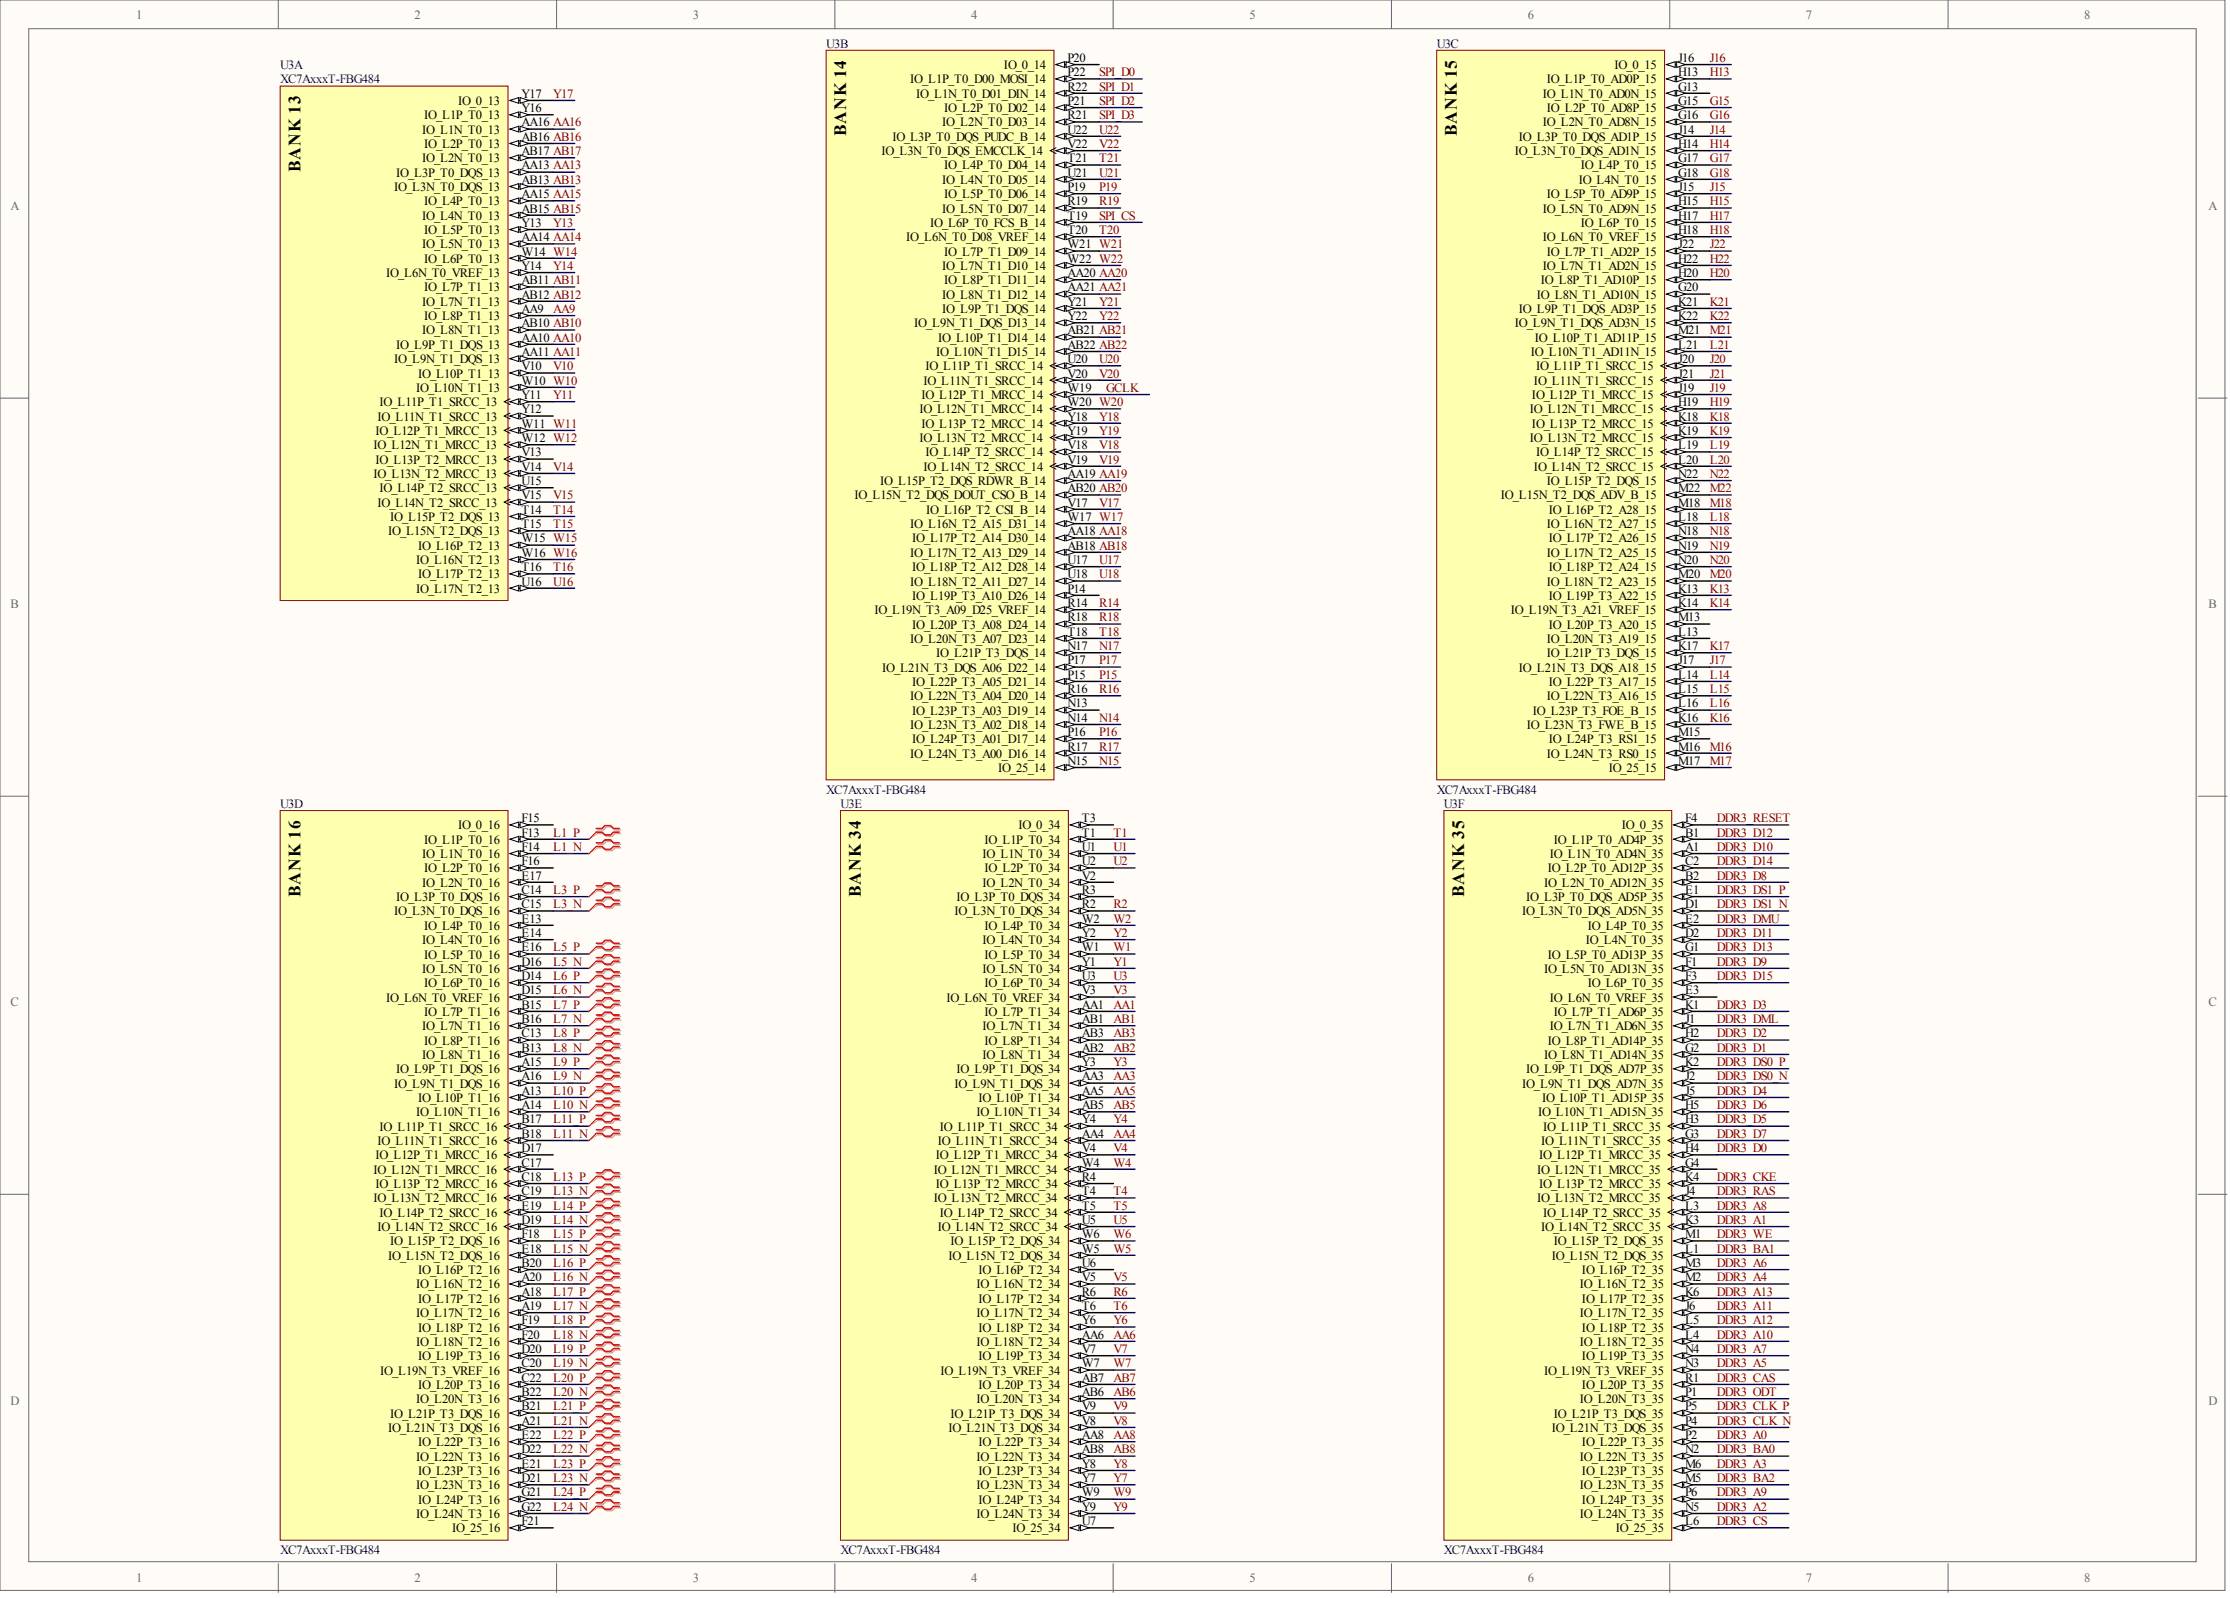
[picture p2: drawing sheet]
<svg xmlns="http://www.w3.org/2000/svg" width="393mm" height="282mm" viewBox="0 0 393 282" stroke-linecap="round" stroke-linejoin="round" font-family="sans-serif">
<defs><g id="words">
<g font-size="3.1">
<text x="149.3" y="24" transform="rotate(-90 149.3 24)">BANK 14</text>
<text x="257" y="24" transform="rotate(-90 257 24)">BANK 15</text>
<text x="53" y="30.4" transform="rotate(-90 53 30.4)">BANK 13</text>
<text x="53" y="158.2" transform="rotate(-90 53 158.2)">BANK 16</text>
<text x="151.8" y="158.2" transform="rotate(-90 151.8 158.2)">BANK 34</text>
<text x="258.3" y="158.2" transform="rotate(-90 258.3 158.2)">BANK 35</text>
</g>
<g font-size="2.2" fill="#696969">
<text x="24" y="3.3">1</text>
<text x="73.1" y="3.3">2</text>
<text x="122.2" y="3.3">3</text>
<text x="171.3" y="3.3">4</text>
<text x="220.4" y="3.3">5</text>
<text x="269.5" y="3.3">6</text>
<text x="318.6" y="3.3">7</text>
<text x="367.6" y="3.3">8</text>
<text x="1.8" y="37.1">A</text>
<text x="389.6" y="37.1">A</text>
<text x="1.8" y="107.3">B</text>
<text x="389.6" y="107.3">B</text>
<text x="1.8" y="177.5">C</text>
<text x="389.6" y="177.5">C</text>
<text x="1.8" y="247.7">D</text>
<text x="389.6" y="247.7">D</text>
<text x="24" y="279.1">1</text>
<text x="73.1" y="279.1">2</text>
<text x="122.2" y="279.1">3</text>
<text x="171.3" y="279.1">4</text>
<text x="220.4" y="279.1">5</text>
<text x="269.5" y="279.1">6</text>
<text x="318.6" y="279.1">7</text>
<text x="367.6" y="279.1">8</text>
</g>
<g font-size="2.2" fill="#000080">
<text x="145.7" y="8.4">U3B</text>
<text x="253.4" y="8.4">U3C</text>
<text x="49.4" y="12.2">U3A</text>
<text x="49.4" y="14.7">XC7AxxxT-FBG484</text>
<text x="49.4" y="142.5">U3D</text>
<text x="145.7" y="140">XC7AxxxT-FBG484</text>
<text x="148.3" y="142.5">U3E</text>
<text x="253.4" y="140">XC7AxxxT-FBG484</text>
<text x="254.7" y="142.5">U3F</text>
<text x="49.4" y="274.1">XC7AxxxT-FBG484</text>
<text x="148.3" y="274.1">XC7AxxxT-FBG484</text>
<text x="254.7" y="274.1">XC7AxxxT-FBG484</text>
</g>
<g font-size="2.2">
<text x="188.3" y="10.9">P20</text>
<text x="296" y="10.9">J16</text>
<text x="92" y="17.2">Y17</text>
<text x="160.6" y="14.7">IO_L1P_T0_D00_MOSI_14</text>
<text x="161.6" y="17.2">IO_L1N_T0_D01_DIN_14</text>
<text x="177.1" y="12.2">IO_0_14</text>
<text x="188.3" y="16">R22</text>
<text x="188.3" y="13.4">P22</text>
<text x="272.1" y="17.2">IO_L1N_T0_AD0N_15</text>
<text x="272.8" y="14.7">IO_L1P_T0_AD0P_15</text>
<text x="284.8" y="12.2">IO_0_15</text>
<text x="296" y="16">G13</text>
<text x="296" y="13.4">H13</text>
<text x="74.5" y="23.6">IO_L1N_T0_13</text>
<text x="74.8" y="21">IO_L1P_T0_13</text>
<text x="80.8" y="18.5">IO_0_13</text>
<text x="92" y="22.3">AA16 AA16</text>
<text x="92" y="19.8">Y16</text>
<text x="166.2" y="22.3">IO_L2N_T0_D03_14</text>
<text x="166.6" y="19.8">IO_L2P_T0_D02_14</text>
<text x="188.3" y="23.6">U22</text>
<text x="188.3" y="21">R21</text>
<text x="188.3" y="18.5">P21</text>
<text x="272.1" y="22.3">IO_L2N_T0_AD8N_15</text>
<text x="272.8" y="19.8">IO_L2P_T0_AD8P_15</text>
<text x="296" y="23.6">J14</text>
<text x="296" y="21">G16</text>
<text x="296" y="18.5">G15</text>
<text x="74.5" y="28.6">IO_L2N_T0_13</text>
<text x="74.8" y="26.1">IO_L2P_T0_13</text>
<text x="92" y="29.9">AA13 AA13</text>
<text x="92" y="27.4">AB17 AB17</text>
<text x="92" y="24.8">AB16 AB16</text>
<text x="155.5" y="27.4">IO_L3N_T0_DQS_EMCCLK_14</text>
<text x="157.4" y="24.8">IO_L3P_T0_DQS_PUDC_B_14</text>
<text x="166.6" y="29.9">IO_L4P_T0_D04_14</text>
<text x="188.3" y="28.6">T21</text>
<text x="188.3" y="26.1">V22</text>
<text x="267.2" y="27.4">IO_L3N_T0_DQS_AD1N_15</text>
<text x="267.9" y="24.8">IO_L3P_T0_DQS_AD1P_15</text>
<text x="278.8" y="29.9">IO_L4P_T0_15</text>
<text x="296" y="28.6">G17</text>
<text x="296" y="26.1">H14</text>
<text x="69.5" y="33.7">IO_L3N_T0_DQS_13</text>
<text x="69.9" y="31.2">IO_L3P_T0_DQS_13</text>
<text x="92" y="35">AA15 AA15</text>
<text x="92" y="32.4">AB13 AB13</text>
<text x="166.2" y="32.4">IO_L4N_T0_D05_14</text>
<text x="166.6" y="35">IO_L5P_T0_D06_14</text>
<text x="188.3" y="33.7">P19</text>
<text x="188.3" y="31.2">U21</text>
<text x="272.8" y="35">IO_L5P_T0_AD9P_15</text>
<text x="278.5" y="32.4">IO_L4N_T0_15</text>
<text x="296" y="33.7">J15</text>
<text x="296" y="31.2">G18</text>
<text x="74.5" y="38.8">IO_L4N_T0_13</text>
<text x="74.8" y="41.3">IO_L5P_T0_13</text>
<text x="74.8" y="36.2">IO_L4P_T0_13</text>
<text x="92" y="40">Y13</text>
<text x="92" y="37.5">AB15 AB15</text>
<text x="164.1" y="40">IO_L6P_T0_FCS_B_14</text>
<text x="166.2" y="37.5">IO_L5N_T0_D07_14</text>
<text x="188.3" y="41.3">T20</text>
<text x="188.3" y="38.8">T19</text>
<text x="188.3" y="36.2">R19</text>
<text x="272.1" y="37.5">IO_L5N_T0_AD9N_15</text>
<text x="278.8" y="40">IO_L6P_T0_15</text>
<text x="296" y="41.3">H18</text>
<text x="296" y="38.8">H17</text>
<text x="296" y="36.2">H15</text>
<text x="74.5" y="43.8">IO_L5N_T0_13</text>
<text x="74.8" y="46.3">IO_L6P_T0_13</text>
<text x="92" y="47.6">Y14</text>
<text x="92" y="45.1">W14 W14</text>
<text x="92" y="42.5">AA14 AA14</text>
<text x="159.9" y="42.5">IO_L6N_T0_D08_VREF_14</text>
<text x="166.2" y="47.6">IO_L7N_T1_D10_14</text>
<text x="166.6" y="45.1">IO_L7P_T1_D09_14</text>
<text x="188.3" y="46.3">W22 W22</text>
<text x="188.3" y="43.8">W21 W21</text>
<text x="272.1" y="47.6">IO_L7N_T1_AD2N_15</text>
<text x="272.1" y="42.5">IO_L6N_T0_VREF_15</text>
<text x="272.8" y="45.1">IO_L7P_T1_AD2P_15</text>
<text x="296" y="46.3">H22</text>
<text x="296" y="43.8">J22</text>
<text x="68.1" y="48.9">IO_L6N_T0_VREF_13</text>
<text x="74.5" y="53.9">IO_L7N_T1_13</text>
<text x="74.8" y="51.4">IO_L7P_T1_13</text>
<text x="92" y="52.7">AB12 AB12</text>
<text x="92" y="50.1">AB11 AB11</text>
<text x="166.2" y="52.7">IO_L8N_T1_D12_14</text>
<text x="166.6" y="50.1">IO_L8P_T1_D11_14</text>
<text x="188.3" y="53.9">Y21</text>
<text x="188.3" y="51.4">AA21 AA21</text>
<text x="188.3" y="48.9">AA20 AA20</text>
<text x="271.1" y="52.7">IO_L8N_T1_AD10N_15</text>
<text x="271.8" y="50.1">IO_L8P_T1_AD10P_15</text>
<text x="296" y="53.9">K21</text>
<text x="296" y="51.4">G20</text>
<text x="296" y="48.9">H20</text>
<text x="74.5" y="59">IO_L8N_T1_13</text>
<text x="74.8" y="56.5">IO_L8P_T1_13</text>
<text x="92" y="57.7">AB10 AB10</text>
<text x="92" y="55.2">AA9</text>
<text x="161.3" y="57.7">IO_L9N_T1_DQS_D13_14</text>
<text x="166.2" y="55.2">IO_L9P_T1_DQS_14</text>
<text x="188.3" y="59">AB21 AB21</text>
<text x="188.3" y="56.5">Y22</text>
<text x="267.2" y="57.7">IO_L9N_T1_DQS_AD3N_15</text>
<text x="267.9" y="55.2">IO_L9P_T1_DQS_AD3P_15</text>
<text x="296" y="59">M21</text>
<text x="296" y="56.5">K22</text>
<text x="69.5" y="64.1">IO_L9N_T1_DQS_13</text>
<text x="69.9" y="61.5">IO_L9P_T1_DQS_13</text>
<text x="92" y="65.3">V10</text>
<text x="92" y="62.8">AA11 AA11</text>
<text x="92" y="60.3">AA10 AA10</text>
<text x="163.2" y="65.3">IO_L11P_T1_SRCC_14</text>
<text x="165.1" y="62.8">IO_L10N_T1_D15_14</text>
<text x="165.5" y="60.3">IO_L10P_T1_D14_14</text>
<text x="188.3" y="64.1">U20</text>
<text x="188.3" y="61.5">AB22 AB22</text>
<text x="270" y="62.8">IO_L10N_T1_AD11N_15</text>
<text x="270.7" y="60.3">IO_L10P_T1_AD11P_15</text>
<text x="270.9" y="65.3">IO_L11P_T1_SRCC_15</text>
<text x="296" y="64.1">J20</text>
<text x="296" y="61.5">L21</text>
<text x="66.9" y="71.6">IO_L11P_T1_SRCC_13</text>
<text x="73.4" y="69.1">IO_L10N_T1_13</text>
<text x="73.8" y="66.6">IO_L10P_T1_13</text>
<text x="92" y="70.4">Y11</text>
<text x="92" y="67.9">W10 W10</text>
<text x="162.5" y="70.4">IO_L12P_T1_MRCC_14</text>
<text x="162.9" y="67.9">IO_L11N_T1_SRCC_14</text>
<text x="188.3" y="71.6">W20 W20</text>
<text x="188.3" y="69.1">W19</text>
<text x="188.3" y="66.6">V20</text>
<text x="270.2" y="70.4">IO_L12P_T1_MRCC_15</text>
<text x="270.6" y="67.9">IO_L11N_T1_SRCC_15</text>
<text x="296" y="71.6">H19</text>
<text x="296" y="69.1">J19</text>
<text x="296" y="66.6">J21</text>
<text x="66.2" y="76.7">IO_L12P_T1_MRCC_13</text>
<text x="66.6" y="74.2">IO_L11N_T1_SRCC_13</text>
<text x="92" y="78">W12 W12</text>
<text x="92" y="75.4">W11 W11</text>
<text x="92" y="72.9">Y12</text>
<text x="162.2" y="78">IO_L13N_T2_MRCC_14</text>
<text x="162.2" y="72.9">IO_L12N_T1_MRCC_14</text>
<text x="162.5" y="75.4">IO_L13P_T2_MRCC_14</text>
<text x="188.3" y="76.7">Y19</text>
<text x="188.3" y="74.2">Y18</text>
<text x="269.9" y="78">IO_L13N_T2_MRCC_15</text>
<text x="269.9" y="72.9">IO_L12N_T1_MRCC_15</text>
<text x="270.2" y="75.4">IO_L13P_T2_MRCC_15</text>
<text x="296" y="76.7">K19</text>
<text x="296" y="74.2">K18</text>
<text x="65.9" y="79.2">IO_L12N_T1_MRCC_13</text>
<text x="66.2" y="81.8">IO_L13P_T2_MRCC_13</text>
<text x="92" y="83">V14</text>
<text x="92" y="80.5">V13</text>
<text x="162.9" y="83">IO_L14N_T2_SRCC_14</text>
<text x="163.2" y="80.5">IO_L14P_T2_SRCC_14</text>
<text x="188.3" y="81.8">V19</text>
<text x="188.3" y="79.2">V18</text>
<text x="270.6" y="83">IO_L14N_T2_SRCC_15</text>
<text x="270.9" y="80.5">IO_L14P_T2_SRCC_15</text>
<text x="296" y="81.8">L20</text>
<text x="296" y="79.2">L19</text>
<text x="65.9" y="84.3">IO_L13N_T2_MRCC_13</text>
<text x="66.6" y="89.4">IO_L14N_T2_SRCC_13</text>
<text x="66.9" y="86.8">IO_L14P_T2_SRCC_13</text>
<text x="92" y="88.1">V15</text>
<text x="92" y="85.6">U15</text>
<text x="150.7" y="88.1">IO_L15N_T2_DQS_DOUT_CSO_B_14</text>
<text x="155.3" y="85.6">IO_L15P_T2_DQS_RDWR_B_14</text>
<text x="188.3" y="89.4">V17</text>
<text x="188.3" y="86.8">AB20 AB20</text>
<text x="188.3" y="84.3">AA19 AA19</text>
<text x="264.8" y="88.1">IO_L15N_T2_DQS_ADV_B_15</text>
<text x="272.8" y="85.6">IO_L15P_T2_DQS_15</text>
<text x="296" y="89.4">M18</text>
<text x="296" y="86.8">M22</text>
<text x="296" y="84.3">N22</text>
<text x="68.5" y="94.4">IO_L15N_T2_DQS_13</text>
<text x="68.8" y="91.9">IO_L15P_T2_DQS_13</text>
<text x="92" y="95.7">W15 W15</text>
<text x="92" y="93.2">T15</text>
<text x="92" y="90.6">T14</text>
<text x="160.6" y="93.2">IO_L16N_T2_A15_D31_14</text>
<text x="160.9" y="95.7">IO_L17P_T2_A14_D30_14</text>
<text x="163.4" y="90.6">IO_L16P_T2_CSI_B_14</text>
<text x="188.3" y="94.4">AA18 AA18</text>
<text x="188.3" y="91.9">W17 W17</text>
<text x="272.8" y="93.2">IO_L16N_T2_A27_15</text>
<text x="273.2" y="95.7">IO_L17P_T2_A26_15</text>
<text x="273.2" y="90.6">IO_L16P_T2_A28_15</text>
<text x="296" y="94.4">N18</text>
<text x="296" y="91.9">L18</text>
<text x="73.4" y="99.5">IO_L16N_T2_13</text>
<text x="73.8" y="97">IO_L16P_T2_13</text>
<text x="92" y="100.7">T16</text>
<text x="92" y="98.2">W16 W16</text>
<text x="160.6" y="98.2">IO_L17N_T2_A13_D29_14</text>
<text x="160.9" y="100.7">IO_L18P_T2_A12_D28_14</text>
<text x="188.3" y="99.5">U17</text>
<text x="188.3" y="97">AB18 AB18</text>
<text x="272.8" y="98.2">IO_L17N_T2_A25_15</text>
<text x="273.2" y="100.7">IO_L18P_T2_A24_15</text>
<text x="296" y="99.5">N20</text>
<text x="296" y="97">N19</text>
<text x="73.4" y="104.5">IO_L17N_T2_13</text>
<text x="73.8" y="102">IO_L17P_T2_13</text>
<text x="92" y="103.3">U16</text>
<text x="160.6" y="103.3">IO_L18N_T2_A11_D27_14</text>
<text x="160.9" y="105.8">IO_L19P_T3_A10_D26_14</text>
<text x="188.3" y="107.1">R14</text>
<text x="188.3" y="104.5">P14</text>
<text x="188.3" y="102">U18</text>
<text x="272.8" y="103.3">IO_L18N_T2_A23_15</text>
<text x="273.2" y="105.8">IO_L19P_T3_A22_15</text>
<text x="296" y="107.1">K14</text>
<text x="296" y="104.5">K13</text>
<text x="296" y="102">M20</text>
<text x="154.2" y="108.3">IO_L19N_T3_A09_D25_VREF_14</text>
<text x="160.6" y="113.4">IO_L20N_T3_A07_D23_14</text>
<text x="160.9" y="110.9">IO_L20P_T3_A08_D24_14</text>
<text x="188.3" y="112.1">T18</text>
<text x="188.3" y="109.6">R18</text>
<text x="266.5" y="108.3">IO_L19N_T3_A21_VREF_15</text>
<text x="272.8" y="113.4">IO_L20N_T3_A19_15</text>
<text x="273.2" y="110.9">IO_L20P_T3_A20_15</text>
<text x="296" y="112.1">L13</text>
<text x="296" y="109.6">M13</text>
<text x="155.6" y="118.5">IO_L21N_T3_DQS_A06_D22_14</text>
<text x="165.1" y="115.9">IO_L21P_T3_DQS_14</text>
<text x="188.3" y="119.7">P15</text>
<text x="188.3" y="117.2">P17</text>
<text x="188.3" y="114.7">N17</text>
<text x="267.9" y="118.5">IO_L21N_T3_DQS_A18_15</text>
<text x="272.8" y="115.9">IO_L21P_T3_DQS_15</text>
<text x="296" y="119.7">L14</text>
<text x="296" y="117.2">J17</text>
<text x="296" y="114.7">K17</text>
<text x="160.6" y="123.5">IO_L22N_T3_A04_D20_14</text>
<text x="160.9" y="121">IO_L22P_T3_A05_D21_14</text>
<text x="188.3" y="124.8">N13</text>
<text x="188.3" y="122.3">R16</text>
<text x="272.8" y="123.5">IO_L22N_T3_A16_15</text>
<text x="273.2" y="121">IO_L22P_T3_A17_15</text>
<text x="296" y="124.8">L16</text>
<text x="296" y="122.3">L15</text>
<text x="160.6" y="128.6">IO_L23N_T3_A02_D18_14</text>
<text x="160.9" y="131.1">IO_L24P_T3_A01_D17_14</text>
<text x="160.9" y="126.1">IO_L23P_T3_A03_D19_14</text>
<text x="188.3" y="129.8">P16</text>
<text x="188.3" y="127.3">N14</text>
<text x="269.3" y="128.6">IO_L23N_T3_FWE_B_15</text>
<text x="270.4" y="126.1">IO_L23P_T3_FOE_B_15</text>
<text x="273.2" y="131.1">IO_L24P_T3_RS1_15</text>
<text x="296" y="129.8">M15</text>
<text x="296" y="127.3">K16</text>
<text x="160.6" y="133.6">IO_L24N_T3_A00_D16_14</text>
<text x="176.1" y="136.2">IO_25_14</text>
<text x="188.3" y="134.9">N15</text>
<text x="188.3" y="132.4">R17</text>
<text x="272.8" y="133.6">IO_L24N_T3_RS0_15</text>
<text x="283.8" y="136.2">IO_25_15</text>
<text x="296" y="134.9">M17</text>
<text x="296" y="132.4">M16</text>
<text x="74.8" y="148.8">IO_L1P_T0_16</text>
<text x="80.8" y="146.3">IO_0_16</text>
<text x="92" y="147.6">F13</text>
<text x="92" y="145">F15</text>
<text x="173.6" y="148.8">IO_L1P_T0_34</text>
<text x="179.6" y="146.3">IO_0_34</text>
<text x="190.8" y="145">T3</text>
<text x="190.8" y="147.6">T1</text>
<text x="274.1" y="148.8">IO_L1P_T0_AD4P_35</text>
<text x="286.1" y="146.3">IO_0_35</text>
<text x="297.3" y="147.6">B1</text>
<text x="297.3" y="145">F4</text>
<text x="74.5" y="151.4">IO_L1N_T0_16</text>
<text x="74.8" y="153.9">IO_L2P_T0_16</text>
<text x="92" y="155.2">E17</text>
<text x="92" y="152.6">F16</text>
<text x="92" y="150.1">F14</text>
<text x="173.3" y="151.4">IO_L1N_T0_34</text>
<text x="173.6" y="153.9">IO_L2P_T0_34</text>
<text x="190.8" y="150.1">U1</text>
<text x="190.8" y="152.6">U2</text>
<text x="190.8" y="155.2">V2</text>
<text x="273" y="153.9">IO_L2P_T0_AD12P_35</text>
<text x="273.4" y="151.4">IO_L1N_T0_AD4N_35</text>
<text x="297.3" y="155.2">B2</text>
<text x="297.3" y="152.6">C2</text>
<text x="297.3" y="150.1">A1</text>
<text x="69.5" y="161.5">IO_L3N_T0_DQS_16</text>
<text x="69.9" y="159">IO_L3P_T0_DQS_16</text>
<text x="74.5" y="156.4">IO_L2N_T0_16</text>
<text x="92" y="160.2">C15</text>
<text x="92" y="157.7">C14</text>
<text x="168.4" y="161.5">IO_L3N_T0_DQS_34</text>
<text x="168.7" y="159">IO_L3P_T0_DQS_34</text>
<text x="173.3" y="156.4">IO_L2N_T0_34</text>
<text x="190.8" y="157.7">R3</text>
<text x="190.8" y="160.2">R2</text>
<text x="268.5" y="161.5">IO_L3N_T0_DQS_AD5N_35</text>
<text x="269.2" y="159">IO_L3P_T0_DQS_AD5P_35</text>
<text x="272.4" y="156.4">IO_L2N_T0_AD12N_35</text>
<text x="297.3" y="160.2">D1</text>
<text x="297.3" y="157.7">E1</text>
<text x="74.5" y="166.5">IO_L4N_T0_16</text>
<text x="74.8" y="164">IO_L4P_T0_16</text>
<text x="92" y="167.8">E16</text>
<text x="92" y="165.3">E14</text>
<text x="92" y="162.7">E13</text>
<text x="173.3" y="166.5">IO_L4N_T0_34</text>
<text x="173.6" y="164">IO_L4P_T0_34</text>
<text x="190.8" y="162.7">W2</text>
<text x="190.8" y="165.3">Y2</text>
<text x="190.8" y="167.8">W1</text>
<text x="279.7" y="166.5">IO_L4N_T0_35</text>
<text x="280.1" y="164">IO_L4P_T0_35</text>
<text x="297.3" y="167.8">G1</text>
<text x="297.3" y="165.3">D2</text>
<text x="297.3" y="162.7">E2</text>
<text x="74.5" y="171.6">IO_L5N_T0_16</text>
<text x="74.8" y="169.1">IO_L5P_T0_16</text>
<text x="92" y="172.9">D14</text>
<text x="92" y="170.3">D16</text>
<text x="173.3" y="171.6">IO_L5N_T0_34</text>
<text x="173.6" y="169.1">IO_L5P_T0_34</text>
<text x="190.8" y="170.3">Y1</text>
<text x="190.8" y="172.9">U3</text>
<text x="272.4" y="171.6">IO_L5N_T0_AD13N_35</text>
<text x="273" y="169.1">IO_L5P_T0_AD13P_35</text>
<text x="297.3" y="172.9">F3</text>
<text x="297.3" y="170.3">F1</text>
<text x="68.1" y="176.7">IO_L6N_T0_VREF_16</text>
<text x="74.8" y="179.2">IO_L7P_T1_16</text>
<text x="74.8" y="174.1">IO_L6P_T0_16</text>
<text x="92" y="177.9">B15</text>
<text x="92" y="175.4">D15</text>
<text x="167" y="176.7">IO_L6N_T0_VREF_34</text>
<text x="173.6" y="174.1">IO_L6P_T0_34</text>
<text x="173.6" y="179.2">IO_L7P_T1_34</text>
<text x="190.8" y="175.4">V3</text>
<text x="190.8" y="177.9">AA1</text>
<text x="273.4" y="176.7">IO_L6N_T0_VREF_35</text>
<text x="274.1" y="179.2">IO_L7P_T1_AD6P_35</text>
<text x="280.1" y="174.1">IO_L6P_T0_35</text>
<text x="297.3" y="177.9">K1</text>
<text x="297.3" y="175.4">E3</text>
<text x="74.5" y="181.7">IO_L7N_T1_16</text>
<text x="74.8" y="184.3">IO_L8P_T1_16</text>
<text x="92" y="185.5">B13</text>
<text x="92" y="183">C13</text>
<text x="92" y="180.5">B16</text>
<text x="173.3" y="181.7">IO_L7N_T1_34</text>
<text x="173.6" y="184.3">IO_L8P_T1_34</text>
<text x="190.8" y="180.5">AB1</text>
<text x="190.8" y="183">AB3</text>
<text x="190.8" y="185.5">AB2</text>
<text x="273" y="184.3">IO_L8P_T1_AD14P_35</text>
<text x="273.4" y="181.7">IO_L7N_T1_AD6N_35</text>
<text x="297.3" y="185.5">G2</text>
<text x="297.3" y="183">H2</text>
<text x="297.3" y="180.5">J1</text>
<text x="69.5" y="191.8">IO_L9N_T1_DQS_16</text>
<text x="69.9" y="189.3">IO_L9P_T1_DQS_16</text>
<text x="74.5" y="186.8">IO_L8N_T1_16</text>
<text x="92" y="190.6">A16</text>
<text x="92" y="188.1">A15</text>
<text x="168.4" y="191.8">IO_L9N_T1_DQS_34</text>
<text x="168.7" y="189.3">IO_L9P_T1_DQS_34</text>
<text x="173.3" y="186.8">IO_L8N_T1_34</text>
<text x="190.8" y="188.1">Y3</text>
<text x="190.8" y="190.6">AA3</text>
<text x="268.5" y="191.8">IO_L9N_T1_DQS_AD7N_35</text>
<text x="269.2" y="189.3">IO_L9P_T1_DQS_AD7P_35</text>
<text x="272.4" y="186.8">IO_L8N_T1_AD14N_35</text>
<text x="297.3" y="190.6">J2</text>
<text x="297.3" y="188.1">K2</text>
<text x="73.4" y="196.9">IO_L10N_T1_16</text>
<text x="73.8" y="194.4">IO_L10P_T1_16</text>
<text x="92" y="195.6">A14</text>
<text x="92" y="193.1">A13</text>
<text x="172.3" y="196.9">IO_L10N_T1_34</text>
<text x="172.6" y="194.4">IO_L10P_T1_34</text>
<text x="190.8" y="193.1">AA5</text>
<text x="190.8" y="195.6">AB5</text>
<text x="271.3" y="196.9">IO_L10N_T1_AD15N_35</text>
<text x="272" y="194.4">IO_L10P_T1_AD15P_35</text>
<text x="297.3" y="195.6">H5</text>
<text x="297.3" y="193.1">J5</text>
<text x="66.6" y="202">IO_L11N_T1_SRCC_16</text>
<text x="66.9" y="199.4">IO_L11P_T1_SRCC_16</text>
<text x="92" y="203.2">D17</text>
<text x="92" y="200.7">B18</text>
<text x="92" y="198.2">B17</text>
<text x="165.4" y="202">IO_L11N_T1_SRCC_34</text>
<text x="165.8" y="199.4">IO_L11P_T1_SRCC_34</text>
<text x="190.8" y="198.2">Y4</text>
<text x="190.8" y="200.7">AA4</text>
<text x="190.8" y="203.2">V4</text>
<text x="271.8" y="202">IO_L11N_T1_SRCC_35</text>
<text x="272.2" y="199.4">IO_L11P_T1_SRCC_35</text>
<text x="297.3" y="203.2">H4</text>
<text x="297.3" y="200.7">G3</text>
<text x="297.3" y="198.2">H3</text>
<text x="65.9" y="207">IO_L12N_T1_MRCC_16</text>
<text x="66.2" y="209.6">IO_L13P_T2_MRCC_16</text>
<text x="66.2" y="204.5">IO_L12P_T1_MRCC_16</text>
<text x="92" y="208.3">C18</text>
<text x="92" y="205.8">C17</text>
<text x="164.7" y="207">IO_L12N_T1_MRCC_34</text>
<text x="165.1" y="204.5">IO_L12P_T1_MRCC_34</text>
<text x="165.1" y="209.6">IO_L13P_T2_MRCC_34</text>
<text x="190.8" y="205.8">W4</text>
<text x="190.8" y="208.3">R4</text>
<text x="271.1" y="207">IO_L12N_T1_MRCC_35</text>
<text x="271.5" y="209.6">IO_L13P_T2_MRCC_35</text>
<text x="271.5" y="204.5">IO_L12P_T1_MRCC_35</text>
<text x="297.3" y="208.3">K4</text>
<text x="297.3" y="205.8">G4</text>
<text x="65.9" y="212.1">IO_L13N_T2_MRCC_16</text>
<text x="66.9" y="214.6">IO_L14P_T2_SRCC_16</text>
<text x="92" y="215.9">D19</text>
<text x="92" y="213.4">E19</text>
<text x="92" y="210.8">C19</text>
<text x="164.7" y="212.1">IO_L13N_T2_MRCC_34</text>
<text x="165.8" y="214.6">IO_L14P_T2_SRCC_34</text>
<text x="190.8" y="210.8">T4</text>
<text x="190.8" y="213.4">T5</text>
<text x="190.8" y="215.9">U5</text>
<text x="271.1" y="212.1">IO_L13N_T2_MRCC_35</text>
<text x="272.2" y="214.6">IO_L14P_T2_SRCC_35</text>
<text x="297.3" y="215.9">K3</text>
<text x="297.3" y="213.4">L3</text>
<text x="297.3" y="210.8">J4</text>
<text x="66.6" y="217.2">IO_L14N_T2_SRCC_16</text>
<text x="68.8" y="219.7">IO_L15P_T2_DQS_16</text>
<text x="92" y="220.9">E18</text>
<text x="92" y="218.4">F18</text>
<text x="165.4" y="217.2">IO_L14N_T2_SRCC_34</text>
<text x="167.7" y="219.7">IO_L15P_T2_DQS_34</text>
<text x="190.8" y="218.4">W6</text>
<text x="190.8" y="220.9">W5</text>
<text x="271.8" y="217.2">IO_L14N_T2_SRCC_35</text>
<text x="274.1" y="219.7">IO_L15P_T2_DQS_35</text>
<text x="297.3" y="220.9">L1</text>
<text x="297.3" y="218.4">M1</text>
<text x="68.5" y="222.2">IO_L15N_T2_DQS_16</text>
<text x="73.4" y="227.3">IO_L16N_T2_16</text>
<text x="73.8" y="224.7">IO_L16P_T2_16</text>
<text x="92" y="226">A20</text>
<text x="92" y="223.5">B20</text>
<text x="167.3" y="222.2">IO_L15N_T2_DQS_34</text>
<text x="172.3" y="227.3">IO_L16N_T2_34</text>
<text x="172.6" y="224.7">IO_L16P_T2_34</text>
<text x="190.8" y="223.5">U6</text>
<text x="190.8" y="226">V5</text>
<text x="273.7" y="222.2">IO_L15N_T2_DQS_35</text>
<text x="278.7" y="227.3">IO_L16N_T2_35</text>
<text x="279" y="224.7">IO_L16P_T2_35</text>
<text x="297.3" y="226">M2</text>
<text x="297.3" y="223.5">M3</text>
<text x="73.4" y="232.3">IO_L17N_T2_16</text>
<text x="73.8" y="229.8">IO_L17P_T2_16</text>
<text x="92" y="233.6">F19</text>
<text x="92" y="231.1">A19</text>
<text x="92" y="228.5">A18</text>
<text x="172.3" y="232.3">IO_L17N_T2_34</text>
<text x="172.6" y="229.8">IO_L17P_T2_34</text>
<text x="190.8" y="228.5">R6</text>
<text x="190.8" y="231.1">T6</text>
<text x="190.8" y="233.6">Y6</text>
<text x="278.7" y="232.3">IO_L17N_T2_35</text>
<text x="279" y="229.8">IO_L17P_T2_35</text>
<text x="297.3" y="233.6">L5</text>
<text x="297.3" y="231.1">J6</text>
<text x="297.3" y="228.5">K6</text>
<text x="73.4" y="237.4">IO_L18N_T2_16</text>
<text x="73.8" y="239.9">IO_L19P_T3_16</text>
<text x="73.8" y="234.9">IO_L18P_T2_16</text>
<text x="92" y="238.7">D20</text>
<text x="92" y="236.1">F20</text>
<text x="172.3" y="237.4">IO_L18N_T2_34</text>
<text x="172.6" y="234.9">IO_L18P_T2_34</text>
<text x="172.6" y="239.9">IO_L19P_T3_34</text>
<text x="190.8" y="236.1">AA6</text>
<text x="190.8" y="238.7">V7</text>
<text x="278.7" y="237.4">IO_L18N_T2_35</text>
<text x="279" y="239.9">IO_L19P_T3_35</text>
<text x="279" y="234.9">IO_L18P_T2_35</text>
<text x="297.3" y="238.7">N4</text>
<text x="297.3" y="236.1">L4</text>
<text x="67.1" y="242.5">IO_L19N_T3_VREF_16</text>
<text x="73.8" y="245">IO_L20P_T3_16</text>
<text x="92" y="243.7">C22</text>
<text x="92" y="241.2">C20</text>
<text x="165.9" y="242.5">IO_L19N_T3_VREF_34</text>
<text x="172.6" y="245">IO_L20P_T3_34</text>
<text x="190.8" y="241.2">W7</text>
<text x="190.8" y="243.7">AB7</text>
<text x="272.4" y="242.5">IO_L19N_T3_VREF_35</text>
<text x="279" y="245">IO_L20P_T3_35</text>
<text x="297.3" y="243.7">R1</text>
<text x="297.3" y="241.2">N3</text>
<text x="68.8" y="250">IO_L21P_T3_DQS_16</text>
<text x="73.4" y="247.5">IO_L20N_T3_16</text>
<text x="92" y="251.3">A21</text>
<text x="92" y="248.8">B21</text>
<text x="92" y="246.3">B22</text>
<text x="167.7" y="250">IO_L21P_T3_DQS_34</text>
<text x="172.3" y="247.5">IO_L20N_T3_34</text>
<text x="190.8" y="246.3">AB6</text>
<text x="190.8" y="248.8">V9</text>
<text x="190.8" y="251.3">V8</text>
<text x="274.1" y="250">IO_L21P_T3_DQS_35</text>
<text x="278.7" y="247.5">IO_L20N_T3_35</text>
<text x="297.3" y="251.3">P4</text>
<text x="297.3" y="248.8">P5</text>
<text x="297.3" y="246.3">P1</text>
<text x="68.5" y="252.6">IO_L21N_T3_DQS_16</text>
<text x="73.4" y="257.6">IO_L22N_T3_16</text>
<text x="73.8" y="255.1">IO_L22P_T3_16</text>
<text x="92" y="256.4">D22</text>
<text x="92" y="253.8">E22</text>
<text x="167.3" y="252.6">IO_L21N_T3_DQS_34</text>
<text x="172.3" y="257.6">IO_L22N_T3_34</text>
<text x="172.6" y="255.1">IO_L22P_T3_34</text>
<text x="190.8" y="253.8">AA8</text>
<text x="190.8" y="256.4">AB8</text>
<text x="273.7" y="252.6">IO_L21N_T3_DQS_35</text>
<text x="278.7" y="257.6">IO_L22N_T3_35</text>
<text x="279" y="255.1">IO_L22P_T3_35</text>
<text x="297.3" y="256.4">N2</text>
<text x="297.3" y="253.8">P2</text>
<text x="73.4" y="262.7">IO_L23N_T3_16</text>
<text x="73.8" y="260.2">IO_L23P_T3_16</text>
<text x="92" y="264">G21</text>
<text x="92" y="261.4">D21</text>
<text x="92" y="258.9">E21</text>
<text x="172.3" y="262.7">IO_L23N_T3_34</text>
<text x="172.6" y="260.2">IO_L23P_T3_34</text>
<text x="190.8" y="258.9">Y8</text>
<text x="190.8" y="261.4">Y7</text>
<text x="190.8" y="264">W9</text>
<text x="278.7" y="262.7">IO_L23N_T3_35</text>
<text x="279" y="260.2">IO_L23P_T3_35</text>
<text x="297.3" y="264">P6</text>
<text x="297.3" y="261.4">M5</text>
<text x="297.3" y="258.9">M6</text>
<text x="73.4" y="267.8">IO_L24N_T3_16</text>
<text x="73.8" y="265.2">IO_L24P_T3_16</text>
<text x="92" y="269">F21</text>
<text x="92" y="266.5">G22</text>
<text x="172.3" y="267.8">IO_L24N_T3_34</text>
<text x="172.6" y="265.2">IO_L24P_T3_34</text>
<text x="190.8" y="266.5">Y9</text>
<text x="190.8" y="269">U7</text>
<text x="278.7" y="267.8">IO_L24N_T3_35</text>
<text x="279" y="265.2">IO_L24P_T3_35</text>
<text x="297.3" y="269">L6</text>
<text x="297.3" y="266.5">N5</text>
<text x="79.8" y="270.3">IO_25_16</text>
<text x="178.6" y="270.3">IO_25_34</text>
<text x="285" y="270.3">IO_25_35</text>
</g>
<g font-size="2.2" fill="#800000">
<text x="301.6" y="10.9">J16</text>
<text x="97.6" y="17.2">Y17</text>
<text x="193.9" y="16">SPI_D1</text>
<text x="193.9" y="13.4">SPI_D0</text>
<text x="301.6" y="13.4">H13</text>
<text x="193.9" y="21">SPI_D3</text>
<text x="193.9" y="18.5">SPI_D2</text>
<text x="193.9" y="23.6">U22</text>
<text x="301.6" y="18.5">G15</text>
<text x="301.6" y="21">G16</text>
<text x="301.6" y="23.6">J14</text>
<text x="193.9" y="26.1">V22</text>
<text x="193.9" y="28.6">T21</text>
<text x="301.6" y="26.1">H14</text>
<text x="301.6" y="28.6">G17</text>
<text x="193.9" y="31.2">U21</text>
<text x="193.9" y="33.7">P19</text>
<text x="301.6" y="31.2">G18</text>
<text x="301.6" y="33.7">J15</text>
<text x="97.6" y="40">Y13</text>
<text x="193.9" y="38.8">SPI_CS</text>
<text x="193.9" y="41.3">T20</text>
<text x="193.9" y="36.2">R19</text>
<text x="301.6" y="36.2">H15</text>
<text x="301.6" y="38.8">H17</text>
<text x="301.6" y="41.3">H18</text>
<text x="97.6" y="47.6">Y14</text>
<text x="301.6" y="43.8">J22</text>
<text x="301.6" y="46.3">H22</text>
<text x="193.9" y="53.9">Y21</text>
<text x="301.6" y="48.9">H20</text>
<text x="301.6" y="53.9">K21</text>
<text x="97.6" y="55.2">AA9</text>
<text x="193.9" y="56.5">Y22</text>
<text x="301.6" y="56.5">K22</text>
<text x="301.6" y="59">M21</text>
<text x="97.6" y="65.3">V10</text>
<text x="193.9" y="64.1">U20</text>
<text x="301.6" y="61.5">L21</text>
<text x="301.6" y="64.1">J20</text>
<text x="97.6" y="70.4">Y11</text>
<text x="193.9" y="66.6">V20</text>
<text x="195.1" y="69.1">GCLK</text>
<text x="301.6" y="66.6">J21</text>
<text x="301.6" y="69.1">J19</text>
<text x="301.6" y="71.6">H19</text>
<text x="193.9" y="74.2">Y18</text>
<text x="193.9" y="76.7">Y19</text>
<text x="301.6" y="74.2">K18</text>
<text x="301.6" y="76.7">K19</text>
<text x="97.6" y="83">V14</text>
<text x="193.9" y="79.2">V18</text>
<text x="193.9" y="81.8">V19</text>
<text x="301.6" y="79.2">L19</text>
<text x="301.6" y="81.8">L20</text>
<text x="97.6" y="88.1">V15</text>
<text x="193.9" y="89.4">V17</text>
<text x="301.6" y="84.3">N22</text>
<text x="301.6" y="86.8">M22</text>
<text x="301.6" y="89.4">M18</text>
<text x="97.6" y="90.6">T14</text>
<text x="97.6" y="93.2">T15</text>
<text x="301.6" y="91.9">L18</text>
<text x="301.6" y="94.4">N18</text>
<text x="97.6" y="100.7">T16</text>
<text x="193.9" y="99.5">U17</text>
<text x="301.6" y="97">N19</text>
<text x="301.6" y="99.5">N20</text>
<text x="97.6" y="103.3">U16</text>
<text x="193.9" y="102">U18</text>
<text x="193.9" y="107.1">R14</text>
<text x="301.6" y="102">M20</text>
<text x="301.6" y="104.5">K13</text>
<text x="301.6" y="107.1">K14</text>
<text x="193.9" y="109.6">R18</text>
<text x="193.9" y="112.1">T18</text>
<text x="193.9" y="114.7">N17</text>
<text x="193.9" y="117.2">P17</text>
<text x="193.9" y="119.7">P15</text>
<text x="301.6" y="114.7">K17</text>
<text x="301.6" y="117.2">J17</text>
<text x="301.6" y="119.7">L14</text>
<text x="193.9" y="122.3">R16</text>
<text x="301.6" y="122.3">L15</text>
<text x="301.6" y="124.8">L16</text>
<text x="193.9" y="127.3">N14</text>
<text x="193.9" y="129.8">P16</text>
<text x="301.6" y="127.3">K16</text>
<text x="193.9" y="132.4">R17</text>
<text x="193.9" y="134.9">N15</text>
<text x="301.6" y="132.4">M16</text>
<text x="301.6" y="134.9">M17</text>
<text x="97.6" y="147.6">L1_P</text>
<text x="196.4" y="147.6">T1</text>
<text x="302.8" y="147.6">DDR3_D12</text>
<text x="302.8" y="145">DDR3_RESET</text>
<text x="97.6" y="150.1">L1_N</text>
<text x="196.4" y="150.1">U1</text>
<text x="196.4" y="152.6">U2</text>
<text x="302.8" y="155.2">DDR3_D8</text>
<text x="302.8" y="150.1">DDR3_D10</text>
<text x="302.8" y="152.6">DDR3_D14</text>
<text x="97.6" y="157.7">L3_P</text>
<text x="97.6" y="160.2">L3_N</text>
<text x="196.4" y="160.2">R2</text>
<text x="302.8" y="157.7">DDR3_DS1_P</text>
<text x="302.8" y="160.2">DDR3_DS1_N</text>
<text x="97.6" y="167.8">L5_P</text>
<text x="196.4" y="162.7">W2</text>
<text x="196.4" y="165.3">Y2</text>
<text x="196.4" y="167.8">W1</text>
<text x="302.8" y="165.3">DDR3_D11</text>
<text x="302.8" y="167.8">DDR3_D13</text>
<text x="302.8" y="162.7">DDR3_DMU</text>
<text x="97.6" y="170.3">L5_N</text>
<text x="97.6" y="172.9">L6_P</text>
<text x="196.4" y="170.3">Y1</text>
<text x="196.4" y="172.9">U3</text>
<text x="302.8" y="170.3">DDR3_D9</text>
<text x="302.8" y="172.9">DDR3_D15</text>
<text x="97.6" y="175.4">L6_N</text>
<text x="97.6" y="177.9">L7_P</text>
<text x="196.4" y="175.4">V3</text>
<text x="196.4" y="177.9">AA1</text>
<text x="302.8" y="177.9">DDR3_D3</text>
<text x="97.6" y="180.5">L7_N</text>
<text x="97.6" y="183">L8_P</text>
<text x="97.6" y="185.5">L8_N</text>
<text x="196.4" y="180.5">AB1</text>
<text x="196.4" y="183">AB3</text>
<text x="196.4" y="185.5">AB2</text>
<text x="302.8" y="185.5">DDR3_D1</text>
<text x="302.8" y="183">DDR3_D2</text>
<text x="302.8" y="180.5">DDR3_DML</text>
<text x="97.6" y="188.1">L9_P</text>
<text x="97.6" y="190.6">L9_N</text>
<text x="196.4" y="188.1">Y3</text>
<text x="196.4" y="190.6">AA3</text>
<text x="302.8" y="188.1">DDR3_DS0_P</text>
<text x="302.8" y="190.6">DDR3_DS0_N</text>
<text x="97.6" y="193.1">L10_P</text>
<text x="97.6" y="195.6">L10_N</text>
<text x="196.4" y="193.1">AA5</text>
<text x="196.4" y="195.6">AB5</text>
<text x="302.8" y="193.1">DDR3_D4</text>
<text x="302.8" y="195.6">DDR3_D6</text>
<text x="97.6" y="198.2">L11_P</text>
<text x="97.6" y="200.7">L11_N</text>
<text x="196.4" y="198.2">Y4</text>
<text x="196.4" y="200.7">AA4</text>
<text x="196.4" y="203.2">V4</text>
<text x="302.8" y="203.2">DDR3_D0</text>
<text x="302.8" y="198.2">DDR3_D5</text>
<text x="302.8" y="200.7">DDR3_D7</text>
<text x="97.6" y="208.3">L13_P</text>
<text x="196.4" y="205.8">W4</text>
<text x="302.8" y="208.3">DDR3_CKE</text>
<text x="97.6" y="210.8">L13_N</text>
<text x="97.6" y="213.4">L14_P</text>
<text x="97.6" y="215.9">L14_N</text>
<text x="196.4" y="210.8">T4</text>
<text x="196.4" y="213.4">T5</text>
<text x="196.4" y="215.9">U5</text>
<text x="302.8" y="215.9">DDR3_A1</text>
<text x="302.8" y="213.4">DDR3_A8</text>
<text x="302.8" y="210.8">DDR3_RAS</text>
<text x="97.6" y="218.4">L15_P</text>
<text x="97.6" y="220.9">L15_N</text>
<text x="196.4" y="218.4">W6</text>
<text x="196.4" y="220.9">W5</text>
<text x="302.8" y="220.9">DDR3_BA1</text>
<text x="302.8" y="218.4">DDR3_WE</text>
<text x="97.6" y="223.5">L16_P</text>
<text x="97.6" y="226">L16_N</text>
<text x="196.4" y="226">V5</text>
<text x="302.8" y="226">DDR3_A4</text>
<text x="302.8" y="223.5">DDR3_A6</text>
<text x="97.6" y="228.5">L17_P</text>
<text x="97.6" y="231.1">L17_N</text>
<text x="97.6" y="233.6">L18_P</text>
<text x="196.4" y="228.5">R6</text>
<text x="196.4" y="231.1">T6</text>
<text x="196.4" y="233.6">Y6</text>
<text x="302.8" y="231.1">DDR3_A11</text>
<text x="302.8" y="233.6">DDR3_A12</text>
<text x="302.8" y="228.5">DDR3_A13</text>
<text x="97.6" y="236.1">L18_N</text>
<text x="97.6" y="238.7">L19_P</text>
<text x="196.4" y="236.1">AA6</text>
<text x="196.4" y="238.7">V7</text>
<text x="302.8" y="238.7">DDR3_A7</text>
<text x="302.8" y="236.1">DDR3_A10</text>
<text x="97.6" y="241.2">L19_N</text>
<text x="97.6" y="243.7">L20_P</text>
<text x="196.4" y="241.2">W7</text>
<text x="196.4" y="243.7">AB7</text>
<text x="302.8" y="241.2">DDR3_A5</text>
<text x="302.8" y="243.7">DDR3_CAS</text>
<text x="97.6" y="246.3">L20_N</text>
<text x="97.6" y="248.8">L21_P</text>
<text x="97.6" y="251.3">L21_N</text>
<text x="196.4" y="246.3">AB6</text>
<text x="196.4" y="248.8">V9</text>
<text x="196.4" y="251.3">V8</text>
<text x="302.8" y="248.8">DDR3_CLK_P</text>
<text x="302.8" y="251.3">DDR3_CLK_N</text>
<text x="302.8" y="246.3">DDR3_ODT</text>
<text x="97.6" y="253.8">L22_P</text>
<text x="97.6" y="256.4">L22_N</text>
<text x="196.4" y="253.8">AA8</text>
<text x="196.4" y="256.4">AB8</text>
<text x="302.8" y="253.8">DDR3_A0</text>
<text x="302.8" y="256.4">DDR3_BA0</text>
<text x="97.6" y="258.9">L23_P</text>
<text x="97.6" y="261.4">L23_N</text>
<text x="97.6" y="264">L24_P</text>
<text x="196.4" y="258.9">Y8</text>
<text x="196.4" y="261.4">Y7</text>
<text x="196.4" y="264">W9</text>
<text x="302.8" y="258.9">DDR3_A3</text>
<text x="302.8" y="264">DDR3_A9</text>
<text x="302.8" y="261.4">DDR3_BA2</text>
<text x="97.6" y="266.5">L24_N</text>
<text x="196.4" y="266.5">Y9</text>
<text x="302.8" y="266.5">DDR3_A2</text>
<text x="302.8" y="269">DDR3_CS</text>
</g>
</g></defs>
<g fill="#fffcf8" stroke="#696969" stroke-width=".18">
<path d="M0 0h392.5v280.5h-392.5z"/>
<path d="M5.1 5.1h382.3v270.4h-382.3z"/>
</g>
<g fill="none" stroke="#696969" stroke-width=".18">
<path d="M49.1 0v5.1M98.2 0v5.1M147.3 0v5.1M196.4 0v5.1M245.4 0v5.1M294.5 0v5.1M343.6 0v5.1M0 70.2h5.1M387.7 70.2h5.1M0 140.4h5.1M387.7 140.4h5.1M0 210.7h5.1"/>
<path d="M387.7 210.7h5.1M49.1 275.8v5.1M98.2 275.8v5.1M147.3 275.8v5.1M196.4 275.8v5.1M245.4 275.8v5.1M294.5 275.8v5.1M343.6 275.8v5.1"/>
</g>
<path d="M49.4 15.2h40.2v90.7h-40.2z" fill="#ffffb0" stroke="#800000" stroke-width=".18"/>
<path d="M90 103.8h7.6" fill="none" stroke="#000" stroke-width=".25"/>
<g fill="#fffcf8" stroke="#000" stroke-width=".18">
<path d="M90 103.8l1.5-.6v1.1z"/>
<path d="M91.7 103.2l1.6 .6-1.6 .5z"/>
</g>
<path d="M90 101.2h7.6" fill="none" stroke="#000" stroke-width=".25"/>
<g fill="#fffcf8" stroke="#000" stroke-width=".18">
<path d="M90 101.2l1.5-.5v1z"/>
<path d="M91.7 100.7l1.6 .5-1.6 .5z"/>
</g>
<path d="M90 98.7h7.6" fill="none" stroke="#000" stroke-width=".25"/>
<g fill="#fffcf8" stroke="#000" stroke-width=".18">
<path d="M90 98.7l1.5-.5v1z"/>
<path d="M91.7 98.2l1.6 .5-1.6 .5z"/>
</g>
<path d="M90 96.2h7.6" fill="none" stroke="#000" stroke-width=".25"/>
<g fill="#fffcf8" stroke="#000" stroke-width=".18">
<path d="M90 96.2l1.5-.5v1z"/>
<path d="M91.7 95.7l1.6 .5-1.6 .5z"/>
</g>
<path d="M90 93.6h7.6" fill="none" stroke="#000" stroke-width=".25"/>
<g fill="#fffcf8" stroke="#000" stroke-width=".18">
<path d="M90 93.6l1.5-.5v1z"/>
<path d="M91.7 93.1l1.6 .5-1.6 .5z"/>
</g>
<path d="M90 91.1h7.6" fill="none" stroke="#000" stroke-width=".25"/>
<g fill="#fffcf8" stroke="#000" stroke-width=".18">
<path d="M90 91.1l1.5-.5v1z"/>
<path d="M91.7 90.6l1.6 .5-1.6 .5z"/>
</g>
<path d="M90 88.6h7.6" fill="none" stroke="#000" stroke-width=".25"/>
<path d="M90 88.1l-1 .5 1 .5" fill="none" stroke="#000" stroke-width=".18"/>
<g fill="#fffcf8" stroke="#000" stroke-width=".18">
<path d="M90 88.6l1.5-.5v1z"/>
<path d="M91.7 88.1l1.6 .5-1.6 .5z"/>
</g>
<path d="M90 86h7.6" fill="none" stroke="#000" stroke-width=".25"/>
<path d="M90 85.5l-1 .5 1 .5" fill="none" stroke="#000" stroke-width=".18"/>
<g fill="#fffcf8" stroke="#000" stroke-width=".18">
<path d="M90 86l1.5-.5v1z"/>
<path d="M91.7 85.5l1.6 .5-1.6 .5z"/>
</g>
<path d="M90 83.5h7.6" fill="none" stroke="#000" stroke-width=".25"/>
<path d="M90 83l-1 .5 1 .5" fill="none" stroke="#000" stroke-width=".18"/>
<g fill="#fffcf8" stroke="#000" stroke-width=".18">
<path d="M90 83.5l1.5-.5v1z"/>
<path d="M91.7 83l1.6 .5-1.6 .5z"/>
</g>
<path d="M90 81h7.6" fill="none" stroke="#000" stroke-width=".25"/>
<path d="M90 80.5l-1 .5 1 .5" fill="none" stroke="#000" stroke-width=".18"/>
<g fill="#fffcf8" stroke="#000" stroke-width=".18">
<path d="M90 81l1.5-.5v1z"/>
<path d="M91.7 80.5l1.6 .5-1.6 .5z"/>
</g>
<path d="M90 78.4h7.6" fill="none" stroke="#000" stroke-width=".25"/>
<path d="M90 77.9l-1 .5 1 .6" fill="none" stroke="#000" stroke-width=".18"/>
<g fill="#fffcf8" stroke="#000" stroke-width=".18">
<path d="M90 78.4l1.5-.5v1.1z"/>
<path d="M91.7 77.9l1.6 .5-1.6 .6z"/>
</g>
<path d="M90 75.9h7.6" fill="none" stroke="#000" stroke-width=".25"/>
<path d="M90 75.4l-1 .5 1 .5" fill="none" stroke="#000" stroke-width=".18"/>
<g fill="#fffcf8" stroke="#000" stroke-width=".18">
<path d="M90 75.9l1.5-.5v1z"/>
<path d="M91.7 75.4l1.6 .5-1.6 .5z"/>
</g>
<path d="M90 73.4h7.6" fill="none" stroke="#000" stroke-width=".25"/>
<path d="M90 72.9l-1 .5 1 .5" fill="none" stroke="#000" stroke-width=".18"/>
<g fill="#fffcf8" stroke="#000" stroke-width=".18">
<path d="M90 73.4l1.5-.5v1z"/>
<path d="M91.7 72.9l1.6 .5-1.6 .5z"/>
</g>
<path d="M90 70.9h7.6" fill="none" stroke="#000" stroke-width=".25"/>
<path d="M90 70.3l-1 .6 1 .5" fill="none" stroke="#000" stroke-width=".18"/>
<g fill="#fffcf8" stroke="#000" stroke-width=".18">
<path d="M90 70.9l1.5-.6v1.1z"/>
<path d="M91.7 70.3l1.6 .6-1.6 .5z"/>
</g>
<path d="M90 68.3h7.6" fill="none" stroke="#000" stroke-width=".25"/>
<g fill="#fffcf8" stroke="#000" stroke-width=".18">
<path d="M90 68.3l1.5-.5v1z"/>
<path d="M91.7 67.8l1.6 .5-1.6 .5z"/>
</g>
<path d="M90 65.8h7.6" fill="none" stroke="#000" stroke-width=".25"/>
<g fill="#fffcf8" stroke="#000" stroke-width=".18">
<path d="M90 65.8l1.5-.5v1z"/>
<path d="M91.7 65.3l1.6 .5-1.6 .5z"/>
</g>
<path d="M90 63.3h7.6" fill="none" stroke="#000" stroke-width=".25"/>
<g fill="#fffcf8" stroke="#000" stroke-width=".18">
<path d="M90 63.3l1.5-.5v1z"/>
<path d="M91.7 62.8l1.6 .5-1.6 .5z"/>
</g>
<path d="M90 60.7h7.6" fill="none" stroke="#000" stroke-width=".25"/>
<g fill="#fffcf8" stroke="#000" stroke-width=".18">
<path d="M90 60.7l1.5-.5v1z"/>
<path d="M91.7 60.2l1.6 .5-1.6 .5z"/>
</g>
<path d="M90 58.2h7.6" fill="none" stroke="#000" stroke-width=".25"/>
<g fill="#fffcf8" stroke="#000" stroke-width=".18">
<path d="M90 58.2l1.5-.5v1z"/>
<path d="M91.7 57.7l1.6 .5-1.6 .5z"/>
</g>
<path d="M90 55.7h7.6" fill="none" stroke="#000" stroke-width=".25"/>
<g fill="#fffcf8" stroke="#000" stroke-width=".18">
<path d="M90 55.7l1.5-.5v1z"/>
<path d="M91.7 55.2l1.6 .5-1.6 .5z"/>
</g>
<path d="M90 53.1h7.6" fill="none" stroke="#000" stroke-width=".25"/>
<g fill="#fffcf8" stroke="#000" stroke-width=".18">
<path d="M90 53.1l1.5-.5v1z"/>
<path d="M91.7 52.6l1.6 .5-1.6 .5z"/>
</g>
<path d="M90 50.6h7.6" fill="none" stroke="#000" stroke-width=".25"/>
<g fill="#fffcf8" stroke="#000" stroke-width=".18">
<path d="M90 50.6l1.5-.5v1z"/>
<path d="M91.7 50.1l1.6 .5-1.6 .5z"/>
</g>
<path d="M90 48.1h7.6" fill="none" stroke="#000" stroke-width=".25"/>
<g fill="#fffcf8" stroke="#000" stroke-width=".18">
<path d="M90 48.1l1.5-.5v1z"/>
<path d="M91.7 47.6l1.6 .5-1.6 .5z"/>
</g>
<path d="M90 45.6h7.6" fill="none" stroke="#000" stroke-width=".25"/>
<g fill="#fffcf8" stroke="#000" stroke-width=".18">
<path d="M90 45.6l1.5-.6v1.1z"/>
<path d="M91.7 45l1.6 .6-1.6 .5z"/>
</g>
<path d="M90 43h7.6" fill="none" stroke="#000" stroke-width=".25"/>
<g fill="#fffcf8" stroke="#000" stroke-width=".18">
<path d="M90 43l1.5-.5v1z"/>
<path d="M91.7 42.5l1.6 .5-1.6 .5z"/>
</g>
<path d="M90 40.5h7.6" fill="none" stroke="#000" stroke-width=".25"/>
<g fill="#fffcf8" stroke="#000" stroke-width=".18">
<path d="M90 40.5l1.5-.5v1z"/>
<path d="M91.7 40l1.6 .5-1.6 .5z"/>
</g>
<path d="M90 38h7.6" fill="none" stroke="#000" stroke-width=".25"/>
<g fill="#fffcf8" stroke="#000" stroke-width=".18">
<path d="M90 38l1.5-.5v1z"/>
<path d="M91.7 37.5l1.6 .5-1.6 .5z"/>
</g>
<path d="M90 35.4h7.6" fill="none" stroke="#000" stroke-width=".25"/>
<g fill="#fffcf8" stroke="#000" stroke-width=".18">
<path d="M90 35.4l1.5-.5v1z"/>
<path d="M91.7 34.9l1.6 .5-1.6 .5z"/>
</g>
<path d="M90 32.9h7.6" fill="none" stroke="#000" stroke-width=".25"/>
<g fill="#fffcf8" stroke="#000" stroke-width=".18">
<path d="M90 32.9l1.5-.5v1z"/>
<path d="M91.7 32.4l1.6 .5-1.6 .5z"/>
</g>
<path d="M90 30.4h7.6" fill="none" stroke="#000" stroke-width=".25"/>
<g fill="#fffcf8" stroke="#000" stroke-width=".18">
<path d="M90 30.4l1.5-.5v1z"/>
<path d="M91.7 29.9l1.6 .5-1.6 .5z"/>
</g>
<path d="M90 27.8h7.6" fill="none" stroke="#000" stroke-width=".25"/>
<g fill="#fffcf8" stroke="#000" stroke-width=".18">
<path d="M90 27.8l1.5-.5v1z"/>
<path d="M91.7 27.3l1.6 .5-1.6 .5z"/>
</g>
<path d="M90 25.3h7.6" fill="none" stroke="#000" stroke-width=".25"/>
<g fill="#fffcf8" stroke="#000" stroke-width=".18">
<path d="M90 25.3l1.5-.5v1z"/>
<path d="M91.7 24.8l1.6 .5-1.6 .5z"/>
</g>
<path d="M90 22.8h7.6" fill="none" stroke="#000" stroke-width=".25"/>
<g fill="#fffcf8" stroke="#000" stroke-width=".18">
<path d="M90 22.8l1.5-.5v1z"/>
<path d="M91.7 22.3l1.6 .5-1.6 .5z"/>
</g>
<path d="M90 20.2h7.6" fill="none" stroke="#000" stroke-width=".25"/>
<g fill="#fffcf8" stroke="#000" stroke-width=".18">
<path d="M90 20.2l1.5-.5v1.1z"/>
<path d="M91.7 19.7l1.6 .5-1.6 .6z"/>
</g>
<path d="M90 17.7h7.6" fill="none" stroke="#000" stroke-width=".25"/>
<g fill="#fffcf8" stroke="#000" stroke-width=".18">
<path d="M90 17.7l1.5-.5v1z"/>
<path d="M91.7 17.2l1.6 .5-1.6 .5z"/>
</g>
<path d="M253.4 8.9h40.2v128.7h-40.2z" fill="#ffffb0" stroke="#800000" stroke-width=".18"/>
<path d="M294 135.4h7.6" fill="none" stroke="#000" stroke-width=".25"/>
<g fill="#fffcf8" stroke="#000" stroke-width=".18">
<path d="M294 135.4l1.5-.5v1z"/>
<path d="M295.7 134.9l1.6 .5-1.6 .5z"/>
</g>
<path d="M294 132.9h7.6" fill="none" stroke="#000" stroke-width=".25"/>
<g fill="#fffcf8" stroke="#000" stroke-width=".18">
<path d="M294 132.9l1.5-.6v1.1z"/>
<path d="M295.7 132.3l1.6 .6-1.6 .5z"/>
</g>
<path d="M294 130.3h7.6" fill="none" stroke="#000" stroke-width=".25"/>
<g fill="#fffcf8" stroke="#000" stroke-width=".18">
<path d="M294 130.3l1.5-.5v1z"/>
<path d="M295.7 129.8l1.6 .5-1.6 .5z"/>
</g>
<path d="M294 127.8h7.6" fill="none" stroke="#000" stroke-width=".25"/>
<g fill="#fffcf8" stroke="#000" stroke-width=".18">
<path d="M294 127.8l1.5-.5v1z"/>
<path d="M295.7 127.3l1.6 .5-1.6 .5z"/>
</g>
<path d="M294 125.3h7.6" fill="none" stroke="#000" stroke-width=".25"/>
<g fill="#fffcf8" stroke="#000" stroke-width=".18">
<path d="M294 125.3l1.5-.5v1z"/>
<path d="M295.7 124.8l1.6 .5-1.6 .5z"/>
</g>
<path d="M294 122.7h7.6" fill="none" stroke="#000" stroke-width=".25"/>
<g fill="#fffcf8" stroke="#000" stroke-width=".18">
<path d="M294 122.7l1.5-.5v1z"/>
<path d="M295.7 122.2l1.6 .5-1.6 .5z"/>
</g>
<path d="M294 120.2h7.6" fill="none" stroke="#000" stroke-width=".25"/>
<g fill="#fffcf8" stroke="#000" stroke-width=".18">
<path d="M294 120.2l1.5-.5v1z"/>
<path d="M295.7 119.7l1.6 .5-1.6 .5z"/>
</g>
<path d="M294 117.7h7.6" fill="none" stroke="#000" stroke-width=".25"/>
<g fill="#fffcf8" stroke="#000" stroke-width=".18">
<path d="M294 117.7l1.5-.5v1z"/>
<path d="M295.7 117.2l1.6 .5-1.6 .5z"/>
</g>
<path d="M294 115.1h7.6" fill="none" stroke="#000" stroke-width=".25"/>
<g fill="#fffcf8" stroke="#000" stroke-width=".18">
<path d="M294 115.1l1.5-.5v1z"/>
<path d="M295.7 114.6l1.6 .5-1.6 .5z"/>
</g>
<path d="M294 112.6h7.6" fill="none" stroke="#000" stroke-width=".25"/>
<g fill="#fffcf8" stroke="#000" stroke-width=".18">
<path d="M294 112.6l1.5-.5v1z"/>
<path d="M295.7 112.1l1.6 .5-1.6 .5z"/>
</g>
<path d="M294 110.1h7.6" fill="none" stroke="#000" stroke-width=".25"/>
<g fill="#fffcf8" stroke="#000" stroke-width=".18">
<path d="M294 110.1l1.5-.5v1z"/>
<path d="M295.7 109.6l1.6 .5-1.6 .5z"/>
</g>
<path d="M294 107.5h7.6" fill="none" stroke="#000" stroke-width=".25"/>
<g fill="#fffcf8" stroke="#000" stroke-width=".18">
<path d="M294 107.5l1.5-.5v1.1z"/>
<path d="M295.7 107l1.6 .5-1.6 .6z"/>
</g>
<path d="M294 105h7.6" fill="none" stroke="#000" stroke-width=".25"/>
<g fill="#fffcf8" stroke="#000" stroke-width=".18">
<path d="M294 105l1.5-.5v1z"/>
<path d="M295.7 104.5l1.6 .5-1.6 .5z"/>
</g>
<path d="M294 102.5h7.6" fill="none" stroke="#000" stroke-width=".25"/>
<g fill="#fffcf8" stroke="#000" stroke-width=".18">
<path d="M294 102.5l1.5-.5v1z"/>
<path d="M295.7 102l1.6 .5-1.6 .5z"/>
</g>
<path d="M294 100h7.6" fill="none" stroke="#000" stroke-width=".25"/>
<g fill="#fffcf8" stroke="#000" stroke-width=".18">
<path d="M294 100l1.5-.6v1.1z"/>
<path d="M295.7 99.4l1.6 .6-1.6 .5z"/>
</g>
<path d="M294 97.4h7.6" fill="none" stroke="#000" stroke-width=".25"/>
<g fill="#fffcf8" stroke="#000" stroke-width=".18">
<path d="M294 97.4l1.5-.5v1z"/>
<path d="M295.7 96.9l1.6 .5-1.6 .5z"/>
</g>
<path d="M294 94.9h7.6" fill="none" stroke="#000" stroke-width=".25"/>
<g fill="#fffcf8" stroke="#000" stroke-width=".18">
<path d="M294 94.9l1.5-.5v1z"/>
<path d="M295.7 94.4l1.6 .5-1.6 .5z"/>
</g>
<path d="M294 92.4h7.6" fill="none" stroke="#000" stroke-width=".25"/>
<g fill="#fffcf8" stroke="#000" stroke-width=".18">
<path d="M294 92.4l1.5-.5v1z"/>
<path d="M295.7 91.9l1.6 .5-1.6 .5z"/>
</g>
<path d="M294 89.8h7.6" fill="none" stroke="#000" stroke-width=".25"/>
<g fill="#fffcf8" stroke="#000" stroke-width=".18">
<path d="M294 89.8l1.5-.5v1z"/>
<path d="M295.7 89.3l1.6 .5-1.6 .5z"/>
</g>
<path d="M294 87.3h7.6" fill="none" stroke="#000" stroke-width=".25"/>
<g fill="#fffcf8" stroke="#000" stroke-width=".18">
<path d="M294 87.3l1.5-.5v1z"/>
<path d="M295.7 86.8l1.6 .5-1.6 .5z"/>
</g>
<path d="M294 84.8h7.6" fill="none" stroke="#000" stroke-width=".25"/>
<g fill="#fffcf8" stroke="#000" stroke-width=".18">
<path d="M294 84.8l1.5-.5v1z"/>
<path d="M295.7 84.3l1.6 .5-1.6 .5z"/>
</g>
<path d="M294 82.2h7.6" fill="none" stroke="#000" stroke-width=".25"/>
<path d="M294 81.7l-1 .5 1 .5" fill="none" stroke="#000" stroke-width=".18"/>
<g fill="#fffcf8" stroke="#000" stroke-width=".18">
<path d="M294 82.2l1.5-.5v1z"/>
<path d="M295.7 81.7l1.6 .5-1.6 .5z"/>
</g>
<path d="M294 79.7h7.6" fill="none" stroke="#000" stroke-width=".25"/>
<path d="M294 79.2l-1 .5 1 .5" fill="none" stroke="#000" stroke-width=".18"/>
<g fill="#fffcf8" stroke="#000" stroke-width=".18">
<path d="M294 79.7l1.5-.5v1z"/>
<path d="M295.7 79.2l1.6 .5-1.6 .5z"/>
</g>
<path d="M294 77.2h7.6" fill="none" stroke="#000" stroke-width=".25"/>
<path d="M294 76.7l-1 .5 1 .5" fill="none" stroke="#000" stroke-width=".18"/>
<g fill="#fffcf8" stroke="#000" stroke-width=".18">
<path d="M294 77.2l1.5-.5v1z"/>
<path d="M295.7 76.7l1.6 .5-1.6 .5z"/>
</g>
<path d="M294 74.7h7.6" fill="none" stroke="#000" stroke-width=".25"/>
<path d="M294 74.1l-1 .6 1 .5" fill="none" stroke="#000" stroke-width=".18"/>
<g fill="#fffcf8" stroke="#000" stroke-width=".18">
<path d="M294 74.7l1.5-.6v1.1z"/>
<path d="M295.7 74.1l1.6 .6-1.6 .5z"/>
</g>
<path d="M294 72.1h7.6" fill="none" stroke="#000" stroke-width=".25"/>
<path d="M294 71.6l-1 .5 1 .5" fill="none" stroke="#000" stroke-width=".18"/>
<g fill="#fffcf8" stroke="#000" stroke-width=".18">
<path d="M294 72.1l1.5-.5v1z"/>
<path d="M295.7 71.6l1.6 .5-1.6 .5z"/>
</g>
<path d="M294 69.6h7.6" fill="none" stroke="#000" stroke-width=".25"/>
<path d="M294 69.1l-1 .5 1 .5" fill="none" stroke="#000" stroke-width=".18"/>
<g fill="#fffcf8" stroke="#000" stroke-width=".18">
<path d="M294 69.6l1.5-.5v1z"/>
<path d="M295.7 69.1l1.6 .5-1.6 .5z"/>
</g>
<path d="M294 67.1h7.6" fill="none" stroke="#000" stroke-width=".25"/>
<path d="M294 66.6l-1 .5 1 .5" fill="none" stroke="#000" stroke-width=".18"/>
<g fill="#fffcf8" stroke="#000" stroke-width=".18">
<path d="M294 67.1l1.5-.5v1z"/>
<path d="M295.7 66.6l1.6 .5-1.6 .5z"/>
</g>
<path d="M294 64.5h7.6" fill="none" stroke="#000" stroke-width=".25"/>
<path d="M294 64l-1 .5 1 .5" fill="none" stroke="#000" stroke-width=".18"/>
<g fill="#fffcf8" stroke="#000" stroke-width=".18">
<path d="M294 64.5l1.5-.5v1z"/>
<path d="M295.7 64l1.6 .5-1.6 .5z"/>
</g>
<path d="M294 62h7.6" fill="none" stroke="#000" stroke-width=".25"/>
<g fill="#fffcf8" stroke="#000" stroke-width=".18">
<path d="M294 62l1.5-.5v1z"/>
<path d="M295.7 61.5l1.6 .5-1.6 .5z"/>
</g>
<path d="M294 59.5h7.6" fill="none" stroke="#000" stroke-width=".25"/>
<g fill="#fffcf8" stroke="#000" stroke-width=".18">
<path d="M294 59.5l1.5-.5v1z"/>
<path d="M295.7 59l1.6 .5-1.6 .5z"/>
</g>
<path d="M294 56.9h7.6" fill="none" stroke="#000" stroke-width=".25"/>
<g fill="#fffcf8" stroke="#000" stroke-width=".18">
<path d="M294 56.9l1.5-.5v1z"/>
<path d="M295.7 56.4l1.6 .5-1.6 .5z"/>
</g>
<path d="M294 54.4h7.6" fill="none" stroke="#000" stroke-width=".25"/>
<g fill="#fffcf8" stroke="#000" stroke-width=".18">
<path d="M294 54.4l1.5-.5v1z"/>
<path d="M295.7 53.9l1.6 .5-1.6 .5z"/>
</g>
<path d="M294 51.9h7.6" fill="none" stroke="#000" stroke-width=".25"/>
<g fill="#fffcf8" stroke="#000" stroke-width=".18">
<path d="M294 51.9l1.5-.5v1z"/>
<path d="M295.7 51.4l1.6 .5-1.6 .5z"/>
</g>
<path d="M294 49.3h7.6" fill="none" stroke="#000" stroke-width=".25"/>
<g fill="#fffcf8" stroke="#000" stroke-width=".18">
<path d="M294 49.3l1.5-.5v1.1z"/>
<path d="M295.7 48.8l1.6 .5-1.6 .6z"/>
</g>
<path d="M294 46.8h7.6" fill="none" stroke="#000" stroke-width=".25"/>
<g fill="#fffcf8" stroke="#000" stroke-width=".18">
<path d="M294 46.8l1.5-.5v1z"/>
<path d="M295.7 46.3l1.6 .5-1.6 .5z"/>
</g>
<path d="M294 44.3h7.6" fill="none" stroke="#000" stroke-width=".25"/>
<g fill="#fffcf8" stroke="#000" stroke-width=".18">
<path d="M294 44.3l1.5-.5v1z"/>
<path d="M295.7 43.8l1.6 .5-1.6 .5z"/>
</g>
<path d="M294 41.8h7.6" fill="none" stroke="#000" stroke-width=".25"/>
<g fill="#fffcf8" stroke="#000" stroke-width=".18">
<path d="M294 41.8l1.5-.6v1.1z"/>
<path d="M295.7 41.2l1.6 .6-1.6 .5z"/>
</g>
<path d="M294 39.2h7.6" fill="none" stroke="#000" stroke-width=".25"/>
<g fill="#fffcf8" stroke="#000" stroke-width=".18">
<path d="M294 39.2l1.5-.5v1z"/>
<path d="M295.7 38.7l1.6 .5-1.6 .5z"/>
</g>
<path d="M294 36.7h7.6" fill="none" stroke="#000" stroke-width=".25"/>
<g fill="#fffcf8" stroke="#000" stroke-width=".18">
<path d="M294 36.7l1.5-.5v1z"/>
<path d="M295.7 36.2l1.6 .5-1.6 .5z"/>
</g>
<path d="M294 34.2h7.6" fill="none" stroke="#000" stroke-width=".25"/>
<g fill="#fffcf8" stroke="#000" stroke-width=".18">
<path d="M294 34.2l1.5-.5v1z"/>
<path d="M295.7 33.7l1.6 .5-1.6 .5z"/>
</g>
<path d="M294 31.6h7.6" fill="none" stroke="#000" stroke-width=".25"/>
<g fill="#fffcf8" stroke="#000" stroke-width=".18">
<path d="M294 31.6l1.5-.5v1z"/>
<path d="M295.7 31.1l1.6 .5-1.6 .5z"/>
</g>
<path d="M294 29.1h7.6" fill="none" stroke="#000" stroke-width=".25"/>
<g fill="#fffcf8" stroke="#000" stroke-width=".18">
<path d="M294 29.1l1.5-.5v1z"/>
<path d="M295.7 28.6l1.6 .5-1.6 .5z"/>
</g>
<path d="M294 26.6h7.6" fill="none" stroke="#000" stroke-width=".25"/>
<g fill="#fffcf8" stroke="#000" stroke-width=".18">
<path d="M294 26.6l1.5-.5v1z"/>
<path d="M295.7 26.1l1.6 .5-1.6 .5z"/>
</g>
<path d="M294 24h7.6" fill="none" stroke="#000" stroke-width=".25"/>
<g fill="#fffcf8" stroke="#000" stroke-width=".18">
<path d="M294 24l1.5-.5v1z"/>
<path d="M295.7 23.5l1.6 .5-1.6 .5z"/>
</g>
<path d="M294 21.5h7.6" fill="none" stroke="#000" stroke-width=".25"/>
<g fill="#fffcf8" stroke="#000" stroke-width=".18">
<path d="M294 21.5l1.5-.5v1z"/>
<path d="M295.7 21l1.6 .5-1.6 .5z"/>
</g>
<path d="M294 19h7.6" fill="none" stroke="#000" stroke-width=".25"/>
<g fill="#fffcf8" stroke="#000" stroke-width=".18">
<path d="M294 19l1.5-.5v1z"/>
<path d="M295.7 18.5l1.6 .5-1.6 .5z"/>
</g>
<path d="M294 16.4h7.6" fill="none" stroke="#000" stroke-width=".25"/>
<g fill="#fffcf8" stroke="#000" stroke-width=".18">
<path d="M294 16.4l1.5-.5v1.1z"/>
<path d="M295.7 15.9l1.6 .5-1.6 .6z"/>
</g>
<path d="M294 13.9h7.6" fill="none" stroke="#000" stroke-width=".25"/>
<g fill="#fffcf8" stroke="#000" stroke-width=".18">
<path d="M294 13.9l1.5-.5v1z"/>
<path d="M295.7 13.4l1.6 .5-1.6 .5z"/>
</g>
<path d="M294 11.4h7.6" fill="none" stroke="#000" stroke-width=".25"/>
<g fill="#fffcf8" stroke="#000" stroke-width=".18">
<path d="M294 11.4l1.5-.5v1z"/>
<path d="M295.7 10.9l1.6 .5-1.6 .5z"/>
</g>
<path d="M148.3 143h40.1v128.7h-40.1z" fill="#ffffb0" stroke="#800000" stroke-width=".18"/>
<path d="M188.8 145.5h7.6" fill="none" stroke="#000" stroke-width=".25"/>
<g fill="#fffcf8" stroke="#000" stroke-width=".18">
<path d="M188.8 145.5l1.5-.5v1z"/>
<path d="M190.6 145l1.5 .5-1.5 .5z"/>
</g>
<path d="M188.8 148h7.6" fill="none" stroke="#000" stroke-width=".25"/>
<g fill="#fffcf8" stroke="#000" stroke-width=".18">
<path d="M188.8 148l1.5-.5v1z"/>
<path d="M190.6 147.5l1.5 .5-1.5 .5z"/>
</g>
<path d="M188.8 150.6h7.6" fill="none" stroke="#000" stroke-width=".25"/>
<g fill="#fffcf8" stroke="#000" stroke-width=".18">
<path d="M188.8 150.6l1.5-.5v1z"/>
<path d="M190.6 150.1l1.5 .5-1.5 .5z"/>
</g>
<path d="M188.8 153.1h7.6" fill="none" stroke="#000" stroke-width=".25"/>
<g fill="#fffcf8" stroke="#000" stroke-width=".18">
<path d="M188.8 153.1l1.5-.5v1z"/>
<path d="M190.6 152.6l1.5 .5-1.5 .5z"/>
</g>
<path d="M188.8 155.6h7.6" fill="none" stroke="#000" stroke-width=".25"/>
<g fill="#fffcf8" stroke="#000" stroke-width=".18">
<path d="M188.8 155.6l1.5-.5v1z"/>
<path d="M190.6 155.1l1.5 .5-1.5 .5z"/>
</g>
<path d="M188.8 158.2h7.6" fill="none" stroke="#000" stroke-width=".25"/>
<g fill="#fffcf8" stroke="#000" stroke-width=".18">
<path d="M188.8 158.2l1.5-.6v1.1z"/>
<path d="M190.6 157.6l1.5 .6-1.5 .5z"/>
</g>
<path d="M188.8 160.7h7.6" fill="none" stroke="#000" stroke-width=".25"/>
<g fill="#fffcf8" stroke="#000" stroke-width=".18">
<path d="M188.8 160.7l1.5-.5v1z"/>
<path d="M190.6 160.2l1.5 .5-1.5 .5z"/>
</g>
<path d="M188.8 163.2h7.6" fill="none" stroke="#000" stroke-width=".25"/>
<g fill="#fffcf8" stroke="#000" stroke-width=".18">
<path d="M188.8 163.2l1.5-.5v1z"/>
<path d="M190.6 162.7l1.5 .5-1.5 .5z"/>
</g>
<path d="M188.8 165.7h7.6" fill="none" stroke="#000" stroke-width=".25"/>
<g fill="#fffcf8" stroke="#000" stroke-width=".18">
<path d="M188.8 165.7l1.5-.5v1.1z"/>
<path d="M190.6 165.2l1.5 .5-1.5 .6z"/>
</g>
<path d="M188.8 168.3h7.6" fill="none" stroke="#000" stroke-width=".25"/>
<g fill="#fffcf8" stroke="#000" stroke-width=".18">
<path d="M188.8 168.3l1.5-.5v1z"/>
<path d="M190.6 167.8l1.5 .5-1.5 .5z"/>
</g>
<path d="M188.8 170.8h7.6" fill="none" stroke="#000" stroke-width=".25"/>
<g fill="#fffcf8" stroke="#000" stroke-width=".18">
<path d="M188.8 170.8l1.5-.5v1z"/>
<path d="M190.6 170.3l1.5 .5-1.5 .5z"/>
</g>
<path d="M188.8 173.3h7.6" fill="none" stroke="#000" stroke-width=".25"/>
<g fill="#fffcf8" stroke="#000" stroke-width=".18">
<path d="M188.8 173.3l1.5-.5v1z"/>
<path d="M190.6 172.8l1.5 .5-1.5 .5z"/>
</g>
<path d="M188.8 175.9h7.6" fill="none" stroke="#000" stroke-width=".25"/>
<g fill="#fffcf8" stroke="#000" stroke-width=".18">
<path d="M188.8 175.9l1.5-.5v1z"/>
<path d="M190.6 175.4l1.5 .5-1.5 .5z"/>
</g>
<path d="M188.8 178.4h7.6" fill="none" stroke="#000" stroke-width=".25"/>
<g fill="#fffcf8" stroke="#000" stroke-width=".18">
<path d="M188.8 178.4l1.5-.5v1z"/>
<path d="M190.6 177.9l1.5 .5-1.5 .5z"/>
</g>
<path d="M188.8 180.9h7.6" fill="none" stroke="#000" stroke-width=".25"/>
<g fill="#fffcf8" stroke="#000" stroke-width=".18">
<path d="M188.8 180.9l1.5-.5v1z"/>
<path d="M190.6 180.4l1.5 .5-1.5 .5z"/>
</g>
<path d="M188.8 183.5h7.6" fill="none" stroke="#000" stroke-width=".25"/>
<g fill="#fffcf8" stroke="#000" stroke-width=".18">
<path d="M188.8 183.5l1.5-.5v1z"/>
<path d="M190.6 183l1.5 .5-1.5 .5z"/>
</g>
<path d="M188.8 186h7.6" fill="none" stroke="#000" stroke-width=".25"/>
<g fill="#fffcf8" stroke="#000" stroke-width=".18">
<path d="M188.8 186l1.5-.5v1z"/>
<path d="M190.6 185.5l1.5 .5-1.5 .5z"/>
</g>
<path d="M188.8 188.5h7.6" fill="none" stroke="#000" stroke-width=".25"/>
<g fill="#fffcf8" stroke="#000" stroke-width=".18">
<path d="M188.8 188.5l1.5-.5v1z"/>
<path d="M190.6 188l1.5 .5-1.5 .5z"/>
</g>
<path d="M188.8 191.1h7.6" fill="none" stroke="#000" stroke-width=".25"/>
<g fill="#fffcf8" stroke="#000" stroke-width=".18">
<path d="M188.8 191.1l1.5-.6v1.1z"/>
<path d="M190.6 190.5l1.5 .6-1.5 .5z"/>
</g>
<path d="M188.8 193.6h7.6" fill="none" stroke="#000" stroke-width=".25"/>
<g fill="#fffcf8" stroke="#000" stroke-width=".18">
<path d="M188.8 193.6l1.5-.5v1z"/>
<path d="M190.6 193.1l1.5 .5-1.5 .5z"/>
</g>
<path d="M188.8 196.1h7.6" fill="none" stroke="#000" stroke-width=".25"/>
<g fill="#fffcf8" stroke="#000" stroke-width=".18">
<path d="M188.8 196.1l1.5-.5v1z"/>
<path d="M190.6 195.6l1.5 .5-1.5 .5z"/>
</g>
<path d="M188.8 198.6h7.6" fill="none" stroke="#000" stroke-width=".25"/>
<path d="M188.8 198.1l-1 .5 1 .5" fill="none" stroke="#000" stroke-width=".18"/>
<g fill="#fffcf8" stroke="#000" stroke-width=".18">
<path d="M188.8 198.6l1.5-.5v1z"/>
<path d="M190.6 198.1l1.5 .5-1.5 .5z"/>
</g>
<path d="M188.8 201.2h7.6" fill="none" stroke="#000" stroke-width=".25"/>
<path d="M188.8 200.7l-1 .5 1 .5" fill="none" stroke="#000" stroke-width=".18"/>
<g fill="#fffcf8" stroke="#000" stroke-width=".18">
<path d="M188.8 201.2l1.5-.5v1z"/>
<path d="M190.6 200.7l1.5 .5-1.5 .5z"/>
</g>
<path d="M188.8 203.7h7.6" fill="none" stroke="#000" stroke-width=".25"/>
<path d="M188.8 203.2l-1 .5 1 .5" fill="none" stroke="#000" stroke-width=".18"/>
<g fill="#fffcf8" stroke="#000" stroke-width=".18">
<path d="M188.8 203.7l1.5-.5v1z"/>
<path d="M190.6 203.2l1.5 .5-1.5 .5z"/>
</g>
<path d="M188.8 206.2h7.6" fill="none" stroke="#000" stroke-width=".25"/>
<path d="M188.8 205.7l-1 .5 1 .5" fill="none" stroke="#000" stroke-width=".18"/>
<g fill="#fffcf8" stroke="#000" stroke-width=".18">
<path d="M188.8 206.2l1.5-.5v1z"/>
<path d="M190.6 205.7l1.5 .5-1.5 .5z"/>
</g>
<path d="M188.8 208.8h7.6" fill="none" stroke="#000" stroke-width=".25"/>
<path d="M188.8 208.3l-1 .5 1 .5" fill="none" stroke="#000" stroke-width=".18"/>
<g fill="#fffcf8" stroke="#000" stroke-width=".18">
<path d="M188.8 208.8l1.5-.5v1z"/>
<path d="M190.6 208.3l1.5 .5-1.5 .5z"/>
</g>
<path d="M188.8 211.3h7.6" fill="none" stroke="#000" stroke-width=".25"/>
<path d="M188.8 210.8l-1 .5 1 .5" fill="none" stroke="#000" stroke-width=".18"/>
<g fill="#fffcf8" stroke="#000" stroke-width=".18">
<path d="M188.8 211.3l1.5-.5v1z"/>
<path d="M190.6 210.8l1.5 .5-1.5 .5z"/>
</g>
<path d="M188.8 213.8h7.6" fill="none" stroke="#000" stroke-width=".25"/>
<path d="M188.8 213.3l-1 .5 1 .5" fill="none" stroke="#000" stroke-width=".18"/>
<g fill="#fffcf8" stroke="#000" stroke-width=".18">
<path d="M188.8 213.8l1.5-.5v1z"/>
<path d="M190.6 213.3l1.5 .5-1.5 .5z"/>
</g>
<path d="M188.8 216.4h7.6" fill="none" stroke="#000" stroke-width=".25"/>
<path d="M188.8 215.8l-1 .6 1 .5" fill="none" stroke="#000" stroke-width=".18"/>
<g fill="#fffcf8" stroke="#000" stroke-width=".18">
<path d="M188.8 216.4l1.5-.6v1.1z"/>
<path d="M190.6 215.8l1.5 .6-1.5 .5z"/>
</g>
<path d="M188.8 218.9h7.6" fill="none" stroke="#000" stroke-width=".25"/>
<g fill="#fffcf8" stroke="#000" stroke-width=".18">
<path d="M188.8 218.9l1.5-.5v1z"/>
<path d="M190.6 218.4l1.5 .5-1.5 .5z"/>
</g>
<path d="M188.8 221.4h7.6" fill="none" stroke="#000" stroke-width=".25"/>
<g fill="#fffcf8" stroke="#000" stroke-width=".18">
<path d="M188.8 221.4l1.5-.5v1z"/>
<path d="M190.6 220.9l1.5 .5-1.5 .5z"/>
</g>
<path d="M188.8 223.9h7.6" fill="none" stroke="#000" stroke-width=".25"/>
<g fill="#fffcf8" stroke="#000" stroke-width=".18">
<path d="M188.8 223.9l1.5-.5v1.1z"/>
<path d="M190.6 223.4l1.5 .5-1.5 .6z"/>
</g>
<path d="M188.8 226.5h7.6" fill="none" stroke="#000" stroke-width=".25"/>
<g fill="#fffcf8" stroke="#000" stroke-width=".18">
<path d="M188.8 226.5l1.5-.5v1z"/>
<path d="M190.6 226l1.5 .5-1.5 .5z"/>
</g>
<path d="M188.8 229h7.6" fill="none" stroke="#000" stroke-width=".25"/>
<g fill="#fffcf8" stroke="#000" stroke-width=".18">
<path d="M188.8 229l1.5-.5v1z"/>
<path d="M190.6 228.5l1.5 .5-1.5 .5z"/>
</g>
<path d="M188.8 231.5h7.6" fill="none" stroke="#000" stroke-width=".25"/>
<g fill="#fffcf8" stroke="#000" stroke-width=".18">
<path d="M188.8 231.5l1.5-.5v1z"/>
<path d="M190.6 231l1.5 .5-1.5 .5z"/>
</g>
<path d="M188.8 234.1h7.6" fill="none" stroke="#000" stroke-width=".25"/>
<g fill="#fffcf8" stroke="#000" stroke-width=".18">
<path d="M188.8 234.1l1.5-.5v1z"/>
<path d="M190.6 233.6l1.5 .5-1.5 .5z"/>
</g>
<path d="M188.8 236.6h7.6" fill="none" stroke="#000" stroke-width=".25"/>
<g fill="#fffcf8" stroke="#000" stroke-width=".18">
<path d="M188.8 236.6l1.5-.5v1z"/>
<path d="M190.6 236.1l1.5 .5-1.5 .5z"/>
</g>
<path d="M188.8 239.1h7.6" fill="none" stroke="#000" stroke-width=".25"/>
<g fill="#fffcf8" stroke="#000" stroke-width=".18">
<path d="M188.8 239.1l1.5-.5v1z"/>
<path d="M190.6 238.6l1.5 .5-1.5 .5z"/>
</g>
<path d="M188.8 241.7h7.6" fill="none" stroke="#000" stroke-width=".25"/>
<g fill="#fffcf8" stroke="#000" stroke-width=".18">
<path d="M188.8 241.7l1.5-.5v1z"/>
<path d="M190.6 241.2l1.5 .5-1.5 .5z"/>
</g>
<path d="M188.8 244.2h7.6" fill="none" stroke="#000" stroke-width=".25"/>
<g fill="#fffcf8" stroke="#000" stroke-width=".18">
<path d="M188.8 244.2l1.5-.5v1z"/>
<path d="M190.6 243.7l1.5 .5-1.5 .5z"/>
</g>
<path d="M188.8 246.7h7.6" fill="none" stroke="#000" stroke-width=".25"/>
<g fill="#fffcf8" stroke="#000" stroke-width=".18">
<path d="M188.8 246.7l1.5-.5v1z"/>
<path d="M190.6 246.2l1.5 .5-1.5 .5z"/>
</g>
<path d="M188.8 249.3h7.6" fill="none" stroke="#000" stroke-width=".25"/>
<g fill="#fffcf8" stroke="#000" stroke-width=".18">
<path d="M188.8 249.3l1.5-.6v1.1z"/>
<path d="M190.6 248.7l1.5 .6-1.5 .5z"/>
</g>
<path d="M188.8 251.8h7.6" fill="none" stroke="#000" stroke-width=".25"/>
<g fill="#fffcf8" stroke="#000" stroke-width=".18">
<path d="M188.8 251.8l1.5-.5v1z"/>
<path d="M190.6 251.3l1.5 .5-1.5 .5z"/>
</g>
<path d="M188.8 254.3h7.6" fill="none" stroke="#000" stroke-width=".25"/>
<g fill="#fffcf8" stroke="#000" stroke-width=".18">
<path d="M188.8 254.3l1.5-.5v1z"/>
<path d="M190.6 253.8l1.5 .5-1.5 .5z"/>
</g>
<path d="M188.8 256.8h7.6" fill="none" stroke="#000" stroke-width=".25"/>
<g fill="#fffcf8" stroke="#000" stroke-width=".18">
<path d="M188.8 256.8l1.5-.5v1z"/>
<path d="M190.6 256.3l1.5 .5-1.5 .5z"/>
</g>
<path d="M188.8 259.4h7.6" fill="none" stroke="#000" stroke-width=".25"/>
<g fill="#fffcf8" stroke="#000" stroke-width=".18">
<path d="M188.8 259.4l1.5-.5v1z"/>
<path d="M190.6 258.9l1.5 .5-1.5 .5z"/>
</g>
<path d="M188.8 261.9h7.6" fill="none" stroke="#000" stroke-width=".25"/>
<g fill="#fffcf8" stroke="#000" stroke-width=".18">
<path d="M188.8 261.9l1.5-.5v1z"/>
<path d="M190.6 261.4l1.5 .5-1.5 .5z"/>
</g>
<path d="M188.8 264.4h7.6" fill="none" stroke="#000" stroke-width=".25"/>
<g fill="#fffcf8" stroke="#000" stroke-width=".18">
<path d="M188.8 264.4l1.5-.5v1z"/>
<path d="M190.6 263.9l1.5 .5-1.5 .5z"/>
</g>
<path d="M188.8 267h7.6" fill="none" stroke="#000" stroke-width=".25"/>
<g fill="#fffcf8" stroke="#000" stroke-width=".18">
<path d="M188.8 267l1.5-.5v1z"/>
<path d="M190.6 266.5l1.5 .5-1.5 .5z"/>
</g>
<path d="M188.8 269.5h7.6" fill="none" stroke="#000" stroke-width=".25"/>
<g fill="#fffcf8" stroke="#000" stroke-width=".18">
<path d="M188.8 269.5l1.5-.5v1z"/>
<path d="M190.6 269l1.5 .5-1.5 .5z"/>
</g>
<path d="M254.7 143h40.2v128.7h-40.2z" fill="#ffffb0" stroke="#800000" stroke-width=".18"/>
<path d="M295.2 269.5h7.6" fill="none" stroke="#000" stroke-width=".25"/>
<g fill="#fffcf8" stroke="#000" stroke-width=".18">
<path d="M295.2 269.5l1.6-.5v1z"/>
<path d="M297 269l1.5 .5-1.5 .5z"/>
</g>
<path d="M295.2 267h7.6" fill="none" stroke="#000" stroke-width=".25"/>
<g fill="#fffcf8" stroke="#000" stroke-width=".18">
<path d="M295.2 267l1.6-.5v1z"/>
<path d="M297 266.5l1.5 .5-1.5 .5z"/>
</g>
<path d="M295.2 264.4h7.6" fill="none" stroke="#000" stroke-width=".25"/>
<g fill="#fffcf8" stroke="#000" stroke-width=".18">
<path d="M295.2 264.4l1.6-.5v1z"/>
<path d="M297 263.9l1.5 .5-1.5 .5z"/>
</g>
<path d="M295.2 261.9h7.6" fill="none" stroke="#000" stroke-width=".25"/>
<g fill="#fffcf8" stroke="#000" stroke-width=".18">
<path d="M295.2 261.9l1.6-.5v1z"/>
<path d="M297 261.4l1.5 .5-1.5 .5z"/>
</g>
<path d="M295.2 259.4h7.6" fill="none" stroke="#000" stroke-width=".25"/>
<g fill="#fffcf8" stroke="#000" stroke-width=".18">
<path d="M295.2 259.4l1.6-.5v1z"/>
<path d="M297 258.9l1.5 .5-1.5 .5z"/>
</g>
<path d="M295.2 256.8h7.6" fill="none" stroke="#000" stroke-width=".25"/>
<g fill="#fffcf8" stroke="#000" stroke-width=".18">
<path d="M295.2 256.8l1.6-.5v1z"/>
<path d="M297 256.3l1.5 .5-1.5 .5z"/>
</g>
<path d="M295.2 254.3h7.6" fill="none" stroke="#000" stroke-width=".25"/>
<g fill="#fffcf8" stroke="#000" stroke-width=".18">
<path d="M295.2 254.3l1.6-.5v1z"/>
<path d="M297 253.8l1.5 .5-1.5 .5z"/>
</g>
<path d="M295.2 251.8h7.6" fill="none" stroke="#000" stroke-width=".25"/>
<g fill="#fffcf8" stroke="#000" stroke-width=".18">
<path d="M295.2 251.8l1.6-.5v1z"/>
<path d="M297 251.3l1.5 .5-1.5 .5z"/>
</g>
<path d="M295.2 249.3h7.6" fill="none" stroke="#000" stroke-width=".25"/>
<g fill="#fffcf8" stroke="#000" stroke-width=".18">
<path d="M295.2 249.3l1.6-.6v1.1z"/>
<path d="M297 248.7l1.5 .6-1.5 .5z"/>
</g>
<path d="M295.2 246.7h7.6" fill="none" stroke="#000" stroke-width=".25"/>
<g fill="#fffcf8" stroke="#000" stroke-width=".18">
<path d="M295.2 246.7l1.6-.5v1z"/>
<path d="M297 246.2l1.5 .5-1.5 .5z"/>
</g>
<path d="M295.2 244.2h7.6" fill="none" stroke="#000" stroke-width=".25"/>
<g fill="#fffcf8" stroke="#000" stroke-width=".18">
<path d="M295.2 244.2l1.6-.5v1z"/>
<path d="M297 243.7l1.5 .5-1.5 .5z"/>
</g>
<path d="M295.2 241.7h7.6" fill="none" stroke="#000" stroke-width=".25"/>
<g fill="#fffcf8" stroke="#000" stroke-width=".18">
<path d="M295.2 241.7l1.6-.5v1z"/>
<path d="M297 241.2l1.5 .5-1.5 .5z"/>
</g>
<path d="M295.2 239.1h7.6" fill="none" stroke="#000" stroke-width=".25"/>
<g fill="#fffcf8" stroke="#000" stroke-width=".18">
<path d="M295.2 239.1l1.6-.5v1z"/>
<path d="M297 238.6l1.5 .5-1.5 .5z"/>
</g>
<path d="M295.2 236.6h7.6" fill="none" stroke="#000" stroke-width=".25"/>
<g fill="#fffcf8" stroke="#000" stroke-width=".18">
<path d="M295.2 236.6l1.6-.5v1z"/>
<path d="M297 236.1l1.5 .5-1.5 .5z"/>
</g>
<path d="M295.2 234.1h7.6" fill="none" stroke="#000" stroke-width=".25"/>
<g fill="#fffcf8" stroke="#000" stroke-width=".18">
<path d="M295.2 234.1l1.6-.5v1z"/>
<path d="M297 233.6l1.5 .5-1.5 .5z"/>
</g>
<path d="M295.2 231.5h7.6" fill="none" stroke="#000" stroke-width=".25"/>
<g fill="#fffcf8" stroke="#000" stroke-width=".18">
<path d="M295.2 231.5l1.6-.5v1z"/>
<path d="M297 231l1.5 .5-1.5 .5z"/>
</g>
<path d="M295.2 229h7.6" fill="none" stroke="#000" stroke-width=".25"/>
<g fill="#fffcf8" stroke="#000" stroke-width=".18">
<path d="M295.2 229l1.6-.5v1z"/>
<path d="M297 228.5l1.5 .5-1.5 .5z"/>
</g>
<path d="M295.2 226.5h7.6" fill="none" stroke="#000" stroke-width=".25"/>
<g fill="#fffcf8" stroke="#000" stroke-width=".18">
<path d="M295.2 226.5l1.6-.5v1z"/>
<path d="M297 226l1.5 .5-1.5 .5z"/>
</g>
<path d="M295.2 223.9h7.6" fill="none" stroke="#000" stroke-width=".25"/>
<g fill="#fffcf8" stroke="#000" stroke-width=".18">
<path d="M295.2 223.9l1.6-.5v1.1z"/>
<path d="M297 223.4l1.5 .5-1.5 .6z"/>
</g>
<path d="M295.2 221.4h7.6" fill="none" stroke="#000" stroke-width=".25"/>
<g fill="#fffcf8" stroke="#000" stroke-width=".18">
<path d="M295.2 221.4l1.6-.5v1z"/>
<path d="M297 220.9l1.5 .5-1.5 .5z"/>
</g>
<path d="M295.2 218.9h7.6" fill="none" stroke="#000" stroke-width=".25"/>
<g fill="#fffcf8" stroke="#000" stroke-width=".18">
<path d="M295.2 218.9l1.6-.5v1z"/>
<path d="M297 218.4l1.5 .5-1.5 .5z"/>
</g>
<path d="M295.2 216.4h7.6" fill="none" stroke="#000" stroke-width=".25"/>
<path d="M295.2 215.8l-1 .6 1 .5" fill="none" stroke="#000" stroke-width=".18"/>
<g fill="#fffcf8" stroke="#000" stroke-width=".18">
<path d="M295.2 216.4l1.6-.6v1.1z"/>
<path d="M297 215.8l1.5 .6-1.5 .5z"/>
</g>
<path d="M295.2 213.8h7.6" fill="none" stroke="#000" stroke-width=".25"/>
<path d="M295.2 213.3l-1 .5 1 .5" fill="none" stroke="#000" stroke-width=".18"/>
<g fill="#fffcf8" stroke="#000" stroke-width=".18">
<path d="M295.2 213.8l1.6-.5v1z"/>
<path d="M297 213.3l1.5 .5-1.5 .5z"/>
</g>
<path d="M295.2 211.3h7.6" fill="none" stroke="#000" stroke-width=".25"/>
<path d="M295.2 210.8l-1 .5 1 .5" fill="none" stroke="#000" stroke-width=".18"/>
<g fill="#fffcf8" stroke="#000" stroke-width=".18">
<path d="M295.2 211.3l1.6-.5v1z"/>
<path d="M297 210.8l1.5 .5-1.5 .5z"/>
</g>
<path d="M295.2 208.8h7.6" fill="none" stroke="#000" stroke-width=".25"/>
<path d="M295.2 208.3l-1 .5 1 .5" fill="none" stroke="#000" stroke-width=".18"/>
<g fill="#fffcf8" stroke="#000" stroke-width=".18">
<path d="M295.2 208.8l1.6-.5v1z"/>
<path d="M297 208.3l1.5 .5-1.5 .5z"/>
</g>
<path d="M295.2 206.2h7.6" fill="none" stroke="#000" stroke-width=".25"/>
<path d="M295.2 205.7l-1 .5 1 .5" fill="none" stroke="#000" stroke-width=".18"/>
<g fill="#fffcf8" stroke="#000" stroke-width=".18">
<path d="M295.2 206.2l1.6-.5v1z"/>
<path d="M297 205.7l1.5 .5-1.5 .5z"/>
</g>
<path d="M295.2 203.7h7.6" fill="none" stroke="#000" stroke-width=".25"/>
<path d="M295.2 203.2l-1 .5 1 .5" fill="none" stroke="#000" stroke-width=".18"/>
<g fill="#fffcf8" stroke="#000" stroke-width=".18">
<path d="M295.2 203.7l1.6-.5v1z"/>
<path d="M297 203.2l1.5 .5-1.5 .5z"/>
</g>
<path d="M295.2 201.2h7.6" fill="none" stroke="#000" stroke-width=".25"/>
<path d="M295.2 200.7l-1 .5 1 .5" fill="none" stroke="#000" stroke-width=".18"/>
<g fill="#fffcf8" stroke="#000" stroke-width=".18">
<path d="M295.2 201.2l1.6-.5v1z"/>
<path d="M297 200.7l1.5 .5-1.5 .5z"/>
</g>
<path d="M295.2 198.6h7.6" fill="none" stroke="#000" stroke-width=".25"/>
<path d="M295.2 198.1l-1 .5 1 .5" fill="none" stroke="#000" stroke-width=".18"/>
<g fill="#fffcf8" stroke="#000" stroke-width=".18">
<path d="M295.2 198.6l1.6-.5v1z"/>
<path d="M297 198.1l1.5 .5-1.5 .5z"/>
</g>
<path d="M295.2 196.1h7.6" fill="none" stroke="#000" stroke-width=".25"/>
<g fill="#fffcf8" stroke="#000" stroke-width=".18">
<path d="M295.2 196.1l1.6-.5v1z"/>
<path d="M297 195.6l1.5 .5-1.5 .5z"/>
</g>
<path d="M295.2 193.6h7.6" fill="none" stroke="#000" stroke-width=".25"/>
<g fill="#fffcf8" stroke="#000" stroke-width=".18">
<path d="M295.2 193.6l1.6-.5v1z"/>
<path d="M297 193.1l1.5 .5-1.5 .5z"/>
</g>
<path d="M295.2 191.1h7.6" fill="none" stroke="#000" stroke-width=".25"/>
<g fill="#fffcf8" stroke="#000" stroke-width=".18">
<path d="M295.2 191.1l1.6-.6v1.1z"/>
<path d="M297 190.5l1.5 .6-1.5 .5z"/>
</g>
<path d="M295.2 188.5h7.6" fill="none" stroke="#000" stroke-width=".25"/>
<g fill="#fffcf8" stroke="#000" stroke-width=".18">
<path d="M295.2 188.5l1.6-.5v1z"/>
<path d="M297 188l1.5 .5-1.5 .5z"/>
</g>
<path d="M295.2 186h7.6" fill="none" stroke="#000" stroke-width=".25"/>
<g fill="#fffcf8" stroke="#000" stroke-width=".18">
<path d="M295.2 186l1.6-.5v1z"/>
<path d="M297 185.5l1.5 .5-1.5 .5z"/>
</g>
<path d="M295.2 183.5h7.6" fill="none" stroke="#000" stroke-width=".25"/>
<g fill="#fffcf8" stroke="#000" stroke-width=".18">
<path d="M295.2 183.5l1.6-.5v1z"/>
<path d="M297 183l1.5 .5-1.5 .5z"/>
</g>
<path d="M295.2 180.9h7.6" fill="none" stroke="#000" stroke-width=".25"/>
<g fill="#fffcf8" stroke="#000" stroke-width=".18">
<path d="M295.2 180.9l1.6-.5v1z"/>
<path d="M297 180.4l1.5 .5-1.5 .5z"/>
</g>
<path d="M295.2 178.4h7.6" fill="none" stroke="#000" stroke-width=".25"/>
<g fill="#fffcf8" stroke="#000" stroke-width=".18">
<path d="M295.2 178.4l1.6-.5v1z"/>
<path d="M297 177.9l1.5 .5-1.5 .5z"/>
</g>
<path d="M295.2 175.9h7.6" fill="none" stroke="#000" stroke-width=".25"/>
<g fill="#fffcf8" stroke="#000" stroke-width=".18">
<path d="M295.2 175.9l1.6-.5v1z"/>
<path d="M297 175.4l1.5 .5-1.5 .5z"/>
</g>
<path d="M295.2 173.3h7.6" fill="none" stroke="#000" stroke-width=".25"/>
<g fill="#fffcf8" stroke="#000" stroke-width=".18">
<path d="M295.2 173.3l1.6-.5v1z"/>
<path d="M297 172.8l1.5 .5-1.5 .5z"/>
</g>
<path d="M295.2 170.8h7.6" fill="none" stroke="#000" stroke-width=".25"/>
<g fill="#fffcf8" stroke="#000" stroke-width=".18">
<path d="M295.2 170.8l1.6-.5v1z"/>
<path d="M297 170.3l1.5 .5-1.5 .5z"/>
</g>
<path d="M295.2 168.3h7.6" fill="none" stroke="#000" stroke-width=".25"/>
<g fill="#fffcf8" stroke="#000" stroke-width=".18">
<path d="M295.2 168.3l1.6-.5v1z"/>
<path d="M297 167.8l1.5 .5-1.5 .5z"/>
</g>
<path d="M295.2 165.7h7.6" fill="none" stroke="#000" stroke-width=".25"/>
<g fill="#fffcf8" stroke="#000" stroke-width=".18">
<path d="M295.2 165.7l1.6-.5v1.1z"/>
<path d="M297 165.2l1.5 .5-1.5 .6z"/>
</g>
<path d="M295.2 163.2h7.6" fill="none" stroke="#000" stroke-width=".25"/>
<g fill="#fffcf8" stroke="#000" stroke-width=".18">
<path d="M295.2 163.2l1.6-.5v1z"/>
<path d="M297 162.7l1.5 .5-1.5 .5z"/>
</g>
<path d="M295.2 160.7h7.6" fill="none" stroke="#000" stroke-width=".25"/>
<g fill="#fffcf8" stroke="#000" stroke-width=".18">
<path d="M295.2 160.7l1.6-.5v1z"/>
<path d="M297 160.2l1.5 .5-1.5 .5z"/>
</g>
<path d="M295.2 158.2h7.6" fill="none" stroke="#000" stroke-width=".25"/>
<g fill="#fffcf8" stroke="#000" stroke-width=".18">
<path d="M295.2 158.2l1.6-.6v1.1z"/>
<path d="M297 157.6l1.5 .6-1.5 .5z"/>
</g>
<path d="M295.2 155.6h7.6" fill="none" stroke="#000" stroke-width=".25"/>
<g fill="#fffcf8" stroke="#000" stroke-width=".18">
<path d="M295.2 155.6l1.6-.5v1z"/>
<path d="M297 155.1l1.5 .5-1.5 .5z"/>
</g>
<path d="M295.2 153.1h7.6" fill="none" stroke="#000" stroke-width=".25"/>
<g fill="#fffcf8" stroke="#000" stroke-width=".18">
<path d="M295.2 153.1l1.6-.5v1z"/>
<path d="M297 152.6l1.5 .5-1.5 .5z"/>
</g>
<path d="M295.2 150.6h7.6" fill="none" stroke="#000" stroke-width=".25"/>
<g fill="#fffcf8" stroke="#000" stroke-width=".18">
<path d="M295.2 150.6l1.6-.5v1z"/>
<path d="M297 150.1l1.5 .5-1.5 .5z"/>
</g>
<path d="M295.2 148h7.6" fill="none" stroke="#000" stroke-width=".25"/>
<g fill="#fffcf8" stroke="#000" stroke-width=".18">
<path d="M295.2 148l1.6-.5v1z"/>
<path d="M297 147.5l1.5 .5-1.5 .5z"/>
</g>
<path d="M295.2 145.5h7.6" fill="none" stroke="#000" stroke-width=".25"/>
<g fill="#fffcf8" stroke="#000" stroke-width=".18">
<path d="M295.2 145.5l1.6-.5v1z"/>
<path d="M297 145l1.5 .5-1.5 .5z"/>
</g>
<path d="M145.7 8.9h40.2v128.7h-40.2z" fill="#ffffb0" stroke="#800000" stroke-width=".18"/>
<path d="M186.3 135.4h7.6" fill="none" stroke="#000" stroke-width=".25"/>
<g fill="#fffcf8" stroke="#000" stroke-width=".18">
<path d="M186.3 135.4l1.5-.5v1z"/>
<path d="M188 134.9l1.6 .5-1.6 .5z"/>
</g>
<path d="M186.3 132.9h7.6" fill="none" stroke="#000" stroke-width=".25"/>
<g fill="#fffcf8" stroke="#000" stroke-width=".18">
<path d="M186.3 132.9l1.5-.6v1.1z"/>
<path d="M188 132.3l1.6 .6-1.6 .5z"/>
</g>
<path d="M186.3 130.3h7.6" fill="none" stroke="#000" stroke-width=".25"/>
<g fill="#fffcf8" stroke="#000" stroke-width=".18">
<path d="M186.3 130.3l1.5-.5v1z"/>
<path d="M188 129.8l1.6 .5-1.6 .5z"/>
</g>
<path d="M186.3 127.8h7.6" fill="none" stroke="#000" stroke-width=".25"/>
<g fill="#fffcf8" stroke="#000" stroke-width=".18">
<path d="M186.3 127.8l1.5-.5v1z"/>
<path d="M188 127.3l1.6 .5-1.6 .5z"/>
</g>
<path d="M186.3 125.3h7.6" fill="none" stroke="#000" stroke-width=".25"/>
<g fill="#fffcf8" stroke="#000" stroke-width=".18">
<path d="M186.3 125.3l1.5-.5v1z"/>
<path d="M188 124.8l1.6 .5-1.6 .5z"/>
</g>
<path d="M186.3 122.7h7.6" fill="none" stroke="#000" stroke-width=".25"/>
<g fill="#fffcf8" stroke="#000" stroke-width=".18">
<path d="M186.3 122.7l1.5-.5v1z"/>
<path d="M188 122.2l1.6 .5-1.6 .5z"/>
</g>
<path d="M186.3 120.2h7.6" fill="none" stroke="#000" stroke-width=".25"/>
<g fill="#fffcf8" stroke="#000" stroke-width=".18">
<path d="M186.3 120.2l1.5-.5v1z"/>
<path d="M188 119.7l1.6 .5-1.6 .5z"/>
</g>
<path d="M186.3 117.7h7.6" fill="none" stroke="#000" stroke-width=".25"/>
<g fill="#fffcf8" stroke="#000" stroke-width=".18">
<path d="M186.3 117.7l1.5-.5v1z"/>
<path d="M188 117.2l1.6 .5-1.6 .5z"/>
</g>
<path d="M186.3 115.1h7.6" fill="none" stroke="#000" stroke-width=".25"/>
<g fill="#fffcf8" stroke="#000" stroke-width=".18">
<path d="M186.3 115.1l1.5-.5v1z"/>
<path d="M188 114.6l1.6 .5-1.6 .5z"/>
</g>
<path d="M186.3 112.6h7.6" fill="none" stroke="#000" stroke-width=".25"/>
<g fill="#fffcf8" stroke="#000" stroke-width=".18">
<path d="M186.3 112.6l1.5-.5v1z"/>
<path d="M188 112.1l1.6 .5-1.6 .5z"/>
</g>
<path d="M186.3 110.1h7.6" fill="none" stroke="#000" stroke-width=".25"/>
<g fill="#fffcf8" stroke="#000" stroke-width=".18">
<path d="M186.3 110.1l1.5-.5v1z"/>
<path d="M188 109.6l1.6 .5-1.6 .5z"/>
</g>
<path d="M186.3 107.5h7.6" fill="none" stroke="#000" stroke-width=".25"/>
<g fill="#fffcf8" stroke="#000" stroke-width=".18">
<path d="M186.3 107.5l1.5-.5v1.1z"/>
<path d="M188 107l1.6 .5-1.6 .6z"/>
</g>
<path d="M186.3 105h7.6" fill="none" stroke="#000" stroke-width=".25"/>
<g fill="#fffcf8" stroke="#000" stroke-width=".18">
<path d="M186.3 105l1.5-.5v1z"/>
<path d="M188 104.5l1.6 .5-1.6 .5z"/>
</g>
<path d="M186.3 102.5h7.6" fill="none" stroke="#000" stroke-width=".25"/>
<g fill="#fffcf8" stroke="#000" stroke-width=".18">
<path d="M186.3 102.5l1.5-.5v1z"/>
<path d="M188 102l1.6 .5-1.6 .5z"/>
</g>
<path d="M186.3 100h7.6" fill="none" stroke="#000" stroke-width=".25"/>
<g fill="#fffcf8" stroke="#000" stroke-width=".18">
<path d="M186.3 100l1.5-.6v1.1z"/>
<path d="M188 99.4l1.6 .6-1.6 .5z"/>
</g>
<path d="M186.3 97.4h7.6" fill="none" stroke="#000" stroke-width=".25"/>
<g fill="#fffcf8" stroke="#000" stroke-width=".18">
<path d="M186.3 97.4l1.5-.5v1z"/>
<path d="M188 96.9l1.6 .5-1.6 .5z"/>
</g>
<path d="M186.3 94.9h7.6" fill="none" stroke="#000" stroke-width=".25"/>
<g fill="#fffcf8" stroke="#000" stroke-width=".18">
<path d="M186.3 94.9l1.5-.5v1z"/>
<path d="M188 94.4l1.6 .5-1.6 .5z"/>
</g>
<path d="M186.3 92.4h7.6" fill="none" stroke="#000" stroke-width=".25"/>
<g fill="#fffcf8" stroke="#000" stroke-width=".18">
<path d="M186.3 92.4l1.5-.5v1z"/>
<path d="M188 91.9l1.6 .5-1.6 .5z"/>
</g>
<path d="M186.3 89.8h7.6" fill="none" stroke="#000" stroke-width=".25"/>
<g fill="#fffcf8" stroke="#000" stroke-width=".18">
<path d="M186.3 89.8l1.5-.5v1z"/>
<path d="M188 89.3l1.6 .5-1.6 .5z"/>
</g>
<path d="M186.3 87.3h7.6" fill="none" stroke="#000" stroke-width=".25"/>
<g fill="#fffcf8" stroke="#000" stroke-width=".18">
<path d="M186.3 87.3l1.5-.5v1z"/>
<path d="M188 86.8l1.6 .5-1.6 .5z"/>
</g>
<path d="M186.3 84.8h7.6" fill="none" stroke="#000" stroke-width=".25"/>
<g fill="#fffcf8" stroke="#000" stroke-width=".18">
<path d="M186.3 84.8l1.5-.5v1z"/>
<path d="M188 84.3l1.6 .5-1.6 .5z"/>
</g>
<path d="M186.3 82.2h7.6" fill="none" stroke="#000" stroke-width=".25"/>
<path d="M186.3 81.7l-1 .5 1 .5" fill="none" stroke="#000" stroke-width=".18"/>
<g fill="#fffcf8" stroke="#000" stroke-width=".18">
<path d="M186.3 82.2l1.5-.5v1z"/>
<path d="M188 81.7l1.6 .5-1.6 .5z"/>
</g>
<path d="M186.3 79.7h7.6" fill="none" stroke="#000" stroke-width=".25"/>
<path d="M186.3 79.2l-1 .5 1 .5" fill="none" stroke="#000" stroke-width=".18"/>
<g fill="#fffcf8" stroke="#000" stroke-width=".18">
<path d="M186.3 79.7l1.5-.5v1z"/>
<path d="M188 79.2l1.6 .5-1.6 .5z"/>
</g>
<path d="M186.3 77.2h7.6" fill="none" stroke="#000" stroke-width=".25"/>
<path d="M186.3 76.7l-1 .5 1 .5" fill="none" stroke="#000" stroke-width=".18"/>
<g fill="#fffcf8" stroke="#000" stroke-width=".18">
<path d="M186.3 77.2l1.5-.5v1z"/>
<path d="M188 76.7l1.6 .5-1.6 .5z"/>
</g>
<path d="M186.3 74.7h7.6" fill="none" stroke="#000" stroke-width=".25"/>
<path d="M186.3 74.1l-1 .6 1 .5" fill="none" stroke="#000" stroke-width=".18"/>
<g fill="#fffcf8" stroke="#000" stroke-width=".18">
<path d="M186.3 74.7l1.5-.6v1.1z"/>
<path d="M188 74.1l1.6 .6-1.6 .5z"/>
</g>
<path d="M186.3 72.1h7.6" fill="none" stroke="#000" stroke-width=".25"/>
<path d="M186.3 71.6l-1 .5 1 .5" fill="none" stroke="#000" stroke-width=".18"/>
<g fill="#fffcf8" stroke="#000" stroke-width=".18">
<path d="M186.3 72.1l1.5-.5v1z"/>
<path d="M188 71.6l1.6 .5-1.6 .5z"/>
</g>
<path d="M186.3 69.6h7.6" fill="none" stroke="#000" stroke-width=".25"/>
<path d="M186.3 69.1l-1 .5 1 .5" fill="none" stroke="#000" stroke-width=".18"/>
<g fill="#fffcf8" stroke="#000" stroke-width=".18">
<path d="M186.3 69.6l1.5-.5v1z"/>
<path d="M188 69.1l1.6 .5-1.6 .5z"/>
</g>
<path d="M186.3 67.1h7.6" fill="none" stroke="#000" stroke-width=".25"/>
<path d="M186.3 66.6l-1 .5 1 .5" fill="none" stroke="#000" stroke-width=".18"/>
<g fill="#fffcf8" stroke="#000" stroke-width=".18">
<path d="M186.3 67.1l1.5-.5v1z"/>
<path d="M188 66.6l1.6 .5-1.6 .5z"/>
</g>
<path d="M186.3 64.5h7.6" fill="none" stroke="#000" stroke-width=".25"/>
<path d="M186.3 64l-1 .5 1 .5" fill="none" stroke="#000" stroke-width=".18"/>
<g fill="#fffcf8" stroke="#000" stroke-width=".18">
<path d="M186.3 64.5l1.5-.5v1z"/>
<path d="M188 64l1.6 .5-1.6 .5z"/>
</g>
<path d="M186.3 62h7.6" fill="none" stroke="#000" stroke-width=".25"/>
<g fill="#fffcf8" stroke="#000" stroke-width=".18">
<path d="M186.3 62l1.5-.5v1z"/>
<path d="M188 61.5l1.6 .5-1.6 .5z"/>
</g>
<path d="M186.3 59.5h7.6" fill="none" stroke="#000" stroke-width=".25"/>
<g fill="#fffcf8" stroke="#000" stroke-width=".18">
<path d="M186.3 59.5l1.5-.5v1z"/>
<path d="M188 59l1.6 .5-1.6 .5z"/>
</g>
<path d="M186.3 56.9h7.6" fill="none" stroke="#000" stroke-width=".25"/>
<g fill="#fffcf8" stroke="#000" stroke-width=".18">
<path d="M186.3 56.9l1.5-.5v1z"/>
<path d="M188 56.4l1.6 .5-1.6 .5z"/>
</g>
<path d="M186.3 54.4h7.6" fill="none" stroke="#000" stroke-width=".25"/>
<g fill="#fffcf8" stroke="#000" stroke-width=".18">
<path d="M186.3 54.4l1.5-.5v1z"/>
<path d="M188 53.9l1.6 .5-1.6 .5z"/>
</g>
<path d="M186.3 51.9h7.6" fill="none" stroke="#000" stroke-width=".25"/>
<g fill="#fffcf8" stroke="#000" stroke-width=".18">
<path d="M186.3 51.9l1.5-.5v1z"/>
<path d="M188 51.4l1.6 .5-1.6 .5z"/>
</g>
<path d="M186.3 49.3h7.6" fill="none" stroke="#000" stroke-width=".25"/>
<g fill="#fffcf8" stroke="#000" stroke-width=".18">
<path d="M186.3 49.3l1.5-.5v1.1z"/>
<path d="M188 48.8l1.6 .5-1.6 .6z"/>
</g>
<path d="M186.3 46.8h7.6" fill="none" stroke="#000" stroke-width=".25"/>
<g fill="#fffcf8" stroke="#000" stroke-width=".18">
<path d="M186.3 46.8l1.5-.5v1z"/>
<path d="M188 46.3l1.6 .5-1.6 .5z"/>
</g>
<path d="M186.3 44.3h7.6" fill="none" stroke="#000" stroke-width=".25"/>
<g fill="#fffcf8" stroke="#000" stroke-width=".18">
<path d="M186.3 44.3l1.5-.5v1z"/>
<path d="M188 43.8l1.6 .5-1.6 .5z"/>
</g>
<path d="M186.3 41.8h7.6" fill="none" stroke="#000" stroke-width=".25"/>
<g fill="#fffcf8" stroke="#000" stroke-width=".18">
<path d="M186.3 41.8l1.5-.6v1.1z"/>
<path d="M188 41.2l1.6 .6-1.6 .5z"/>
</g>
<path d="M186.3 39.2h7.6" fill="none" stroke="#000" stroke-width=".25"/>
<g fill="#fffcf8" stroke="#000" stroke-width=".18">
<path d="M186.3 39.2l1.5-.5v1z"/>
<path d="M188 38.7l1.6 .5-1.6 .5z"/>
</g>
<path d="M186.3 36.7h7.6" fill="none" stroke="#000" stroke-width=".25"/>
<g fill="#fffcf8" stroke="#000" stroke-width=".18">
<path d="M186.3 36.7l1.5-.5v1z"/>
<path d="M188 36.2l1.6 .5-1.6 .5z"/>
</g>
<path d="M186.3 34.2h7.6" fill="none" stroke="#000" stroke-width=".25"/>
<g fill="#fffcf8" stroke="#000" stroke-width=".18">
<path d="M186.3 34.2l1.5-.5v1z"/>
<path d="M188 33.7l1.6 .5-1.6 .5z"/>
</g>
<path d="M186.3 31.6h7.6" fill="none" stroke="#000" stroke-width=".25"/>
<g fill="#fffcf8" stroke="#000" stroke-width=".18">
<path d="M186.3 31.6l1.5-.5v1z"/>
<path d="M188 31.1l1.6 .5-1.6 .5z"/>
</g>
<path d="M186.3 29.1h7.6" fill="none" stroke="#000" stroke-width=".25"/>
<g fill="#fffcf8" stroke="#000" stroke-width=".18">
<path d="M186.3 29.1l1.5-.5v1z"/>
<path d="M188 28.6l1.6 .5-1.6 .5z"/>
</g>
<path d="M186.3 26.6h7.6" fill="none" stroke="#000" stroke-width=".25"/>
<path d="M186.3 26.1l-1 .5 1 .5" fill="none" stroke="#000" stroke-width=".18"/>
<g fill="#fffcf8" stroke="#000" stroke-width=".18">
<path d="M186.3 26.6l1.5-.5v1z"/>
<path d="M188 26.1l1.6 .5-1.6 .5z"/>
</g>
<path d="M186.3 24h7.6" fill="none" stroke="#000" stroke-width=".25"/>
<g fill="#fffcf8" stroke="#000" stroke-width=".18">
<path d="M186.3 24l1.5-.5v1z"/>
<path d="M188 23.5l1.6 .5-1.6 .5z"/>
</g>
<path d="M186.3 21.5h7.6" fill="none" stroke="#000" stroke-width=".25"/>
<g fill="#fffcf8" stroke="#000" stroke-width=".18">
<path d="M186.3 21.5l1.5-.5v1z"/>
<path d="M188 21l1.6 .5-1.6 .5z"/>
</g>
<path d="M186.3 19h7.6" fill="none" stroke="#000" stroke-width=".25"/>
<g fill="#fffcf8" stroke="#000" stroke-width=".18">
<path d="M186.3 19l1.5-.5v1z"/>
<path d="M188 18.5l1.6 .5-1.6 .5z"/>
</g>
<path d="M186.3 16.4h7.6" fill="none" stroke="#000" stroke-width=".25"/>
<g fill="#fffcf8" stroke="#000" stroke-width=".18">
<path d="M186.3 16.4l1.5-.5v1.1z"/>
<path d="M188 15.9l1.6 .5-1.6 .6z"/>
</g>
<path d="M186.3 13.9h7.6" fill="none" stroke="#000" stroke-width=".25"/>
<g fill="#fffcf8" stroke="#000" stroke-width=".18">
<path d="M186.3 13.9l1.5-.5v1z"/>
<path d="M188 13.4l1.6 .5-1.6 .5z"/>
</g>
<path d="M186.3 11.4h7.6" fill="none" stroke="#000" stroke-width=".25"/>
<g fill="#fffcf8" stroke="#000" stroke-width=".18">
<path d="M186.3 11.4l1.5-.5v1z"/>
<path d="M188 10.9l1.6 .5-1.6 .5z"/>
</g>
<path d="M49.4 143h40.2v128.7h-40.2z" fill="#ffffb0" stroke="#800000" stroke-width=".18"/>
<path d="M90 269.5h7.6" fill="none" stroke="#000" stroke-width=".25"/>
<g fill="#fffcf8" stroke="#000" stroke-width=".18">
<path d="M90 269.5l1.5-.5v1z"/>
<path d="M91.7 269l1.6 .5-1.6 .5z"/>
</g>
<path d="M90 267h7.6" fill="none" stroke="#000" stroke-width=".25"/>
<g fill="#fffcf8" stroke="#000" stroke-width=".18">
<path d="M90 267l1.5-.5v1z"/>
<path d="M91.7 266.5l1.6 .5-1.6 .5z"/>
</g>
<path d="M90 264.4h7.6" fill="none" stroke="#000" stroke-width=".25"/>
<g fill="#fffcf8" stroke="#000" stroke-width=".18">
<path d="M90 264.4l1.5-.5v1z"/>
<path d="M91.7 263.9l1.6 .5-1.6 .5z"/>
</g>
<path d="M90 261.9h7.6" fill="none" stroke="#000" stroke-width=".25"/>
<g fill="#fffcf8" stroke="#000" stroke-width=".18">
<path d="M90 261.9l1.5-.5v1z"/>
<path d="M91.7 261.4l1.6 .5-1.6 .5z"/>
</g>
<path d="M90 259.4h7.6" fill="none" stroke="#000" stroke-width=".25"/>
<g fill="#fffcf8" stroke="#000" stroke-width=".18">
<path d="M90 259.4l1.5-.5v1z"/>
<path d="M91.7 258.9l1.6 .5-1.6 .5z"/>
</g>
<path d="M90 256.8h7.6" fill="none" stroke="#000" stroke-width=".25"/>
<g fill="#fffcf8" stroke="#000" stroke-width=".18">
<path d="M90 256.8l1.5-.5v1z"/>
<path d="M91.7 256.3l1.6 .5-1.6 .5z"/>
</g>
<path d="M90 254.3h7.6" fill="none" stroke="#000" stroke-width=".25"/>
<g fill="#fffcf8" stroke="#000" stroke-width=".18">
<path d="M90 254.3l1.5-.5v1z"/>
<path d="M91.7 253.8l1.6 .5-1.6 .5z"/>
</g>
<path d="M90 251.8h7.6" fill="none" stroke="#000" stroke-width=".25"/>
<g fill="#fffcf8" stroke="#000" stroke-width=".18">
<path d="M90 251.8l1.5-.5v1z"/>
<path d="M91.7 251.3l1.6 .5-1.6 .5z"/>
</g>
<path d="M90 249.3h7.6" fill="none" stroke="#000" stroke-width=".25"/>
<g fill="#fffcf8" stroke="#000" stroke-width=".18">
<path d="M90 249.3l1.5-.6v1.1z"/>
<path d="M91.7 248.7l1.6 .6-1.6 .5z"/>
</g>
<path d="M90 246.7h7.6" fill="none" stroke="#000" stroke-width=".25"/>
<g fill="#fffcf8" stroke="#000" stroke-width=".18">
<path d="M90 246.7l1.5-.5v1z"/>
<path d="M91.7 246.2l1.6 .5-1.6 .5z"/>
</g>
<path d="M90 244.2h7.6" fill="none" stroke="#000" stroke-width=".25"/>
<g fill="#fffcf8" stroke="#000" stroke-width=".18">
<path d="M90 244.2l1.5-.5v1z"/>
<path d="M91.7 243.7l1.6 .5-1.6 .5z"/>
</g>
<path d="M90 241.7h7.6" fill="none" stroke="#000" stroke-width=".25"/>
<g fill="#fffcf8" stroke="#000" stroke-width=".18">
<path d="M90 241.7l1.5-.5v1z"/>
<path d="M91.7 241.2l1.6 .5-1.6 .5z"/>
</g>
<path d="M90 239.1h7.6" fill="none" stroke="#000" stroke-width=".25"/>
<g fill="#fffcf8" stroke="#000" stroke-width=".18">
<path d="M90 239.1l1.5-.5v1z"/>
<path d="M91.7 238.6l1.6 .5-1.6 .5z"/>
</g>
<path d="M90 236.6h7.6" fill="none" stroke="#000" stroke-width=".25"/>
<g fill="#fffcf8" stroke="#000" stroke-width=".18">
<path d="M90 236.6l1.5-.5v1z"/>
<path d="M91.7 236.1l1.6 .5-1.6 .5z"/>
</g>
<path d="M90 234.1h7.6" fill="none" stroke="#000" stroke-width=".25"/>
<g fill="#fffcf8" stroke="#000" stroke-width=".18">
<path d="M90 234.1l1.5-.5v1z"/>
<path d="M91.7 233.6l1.6 .5-1.6 .5z"/>
</g>
<path d="M90 231.5h7.6" fill="none" stroke="#000" stroke-width=".25"/>
<g fill="#fffcf8" stroke="#000" stroke-width=".18">
<path d="M90 231.5l1.5-.5v1z"/>
<path d="M91.7 231l1.6 .5-1.6 .5z"/>
</g>
<path d="M90 229h7.6" fill="none" stroke="#000" stroke-width=".25"/>
<g fill="#fffcf8" stroke="#000" stroke-width=".18">
<path d="M90 229l1.5-.5v1z"/>
<path d="M91.7 228.5l1.6 .5-1.6 .5z"/>
</g>
<path d="M90 226.5h7.6" fill="none" stroke="#000" stroke-width=".25"/>
<g fill="#fffcf8" stroke="#000" stroke-width=".18">
<path d="M90 226.5l1.5-.5v1z"/>
<path d="M91.7 226l1.6 .5-1.6 .5z"/>
</g>
<path d="M90 223.9h7.6" fill="none" stroke="#000" stroke-width=".25"/>
<g fill="#fffcf8" stroke="#000" stroke-width=".18">
<path d="M90 223.9l1.5-.5v1.1z"/>
<path d="M91.7 223.4l1.6 .5-1.6 .6z"/>
</g>
<path d="M90 221.4h7.6" fill="none" stroke="#000" stroke-width=".25"/>
<g fill="#fffcf8" stroke="#000" stroke-width=".18">
<path d="M90 221.4l1.5-.5v1z"/>
<path d="M91.7 220.9l1.6 .5-1.6 .5z"/>
</g>
<path d="M90 218.9h7.6" fill="none" stroke="#000" stroke-width=".25"/>
<g fill="#fffcf8" stroke="#000" stroke-width=".18">
<path d="M90 218.9l1.5-.5v1z"/>
<path d="M91.7 218.4l1.6 .5-1.6 .5z"/>
</g>
<path d="M90 216.4h7.6" fill="none" stroke="#000" stroke-width=".25"/>
<path d="M90 215.8l-1 .6 1 .5" fill="none" stroke="#000" stroke-width=".18"/>
<g fill="#fffcf8" stroke="#000" stroke-width=".18">
<path d="M90 216.4l1.5-.6v1.1z"/>
<path d="M91.7 215.8l1.6 .6-1.6 .5z"/>
</g>
<path d="M90 213.8h7.6" fill="none" stroke="#000" stroke-width=".25"/>
<path d="M90 213.3l-1 .5 1 .5" fill="none" stroke="#000" stroke-width=".18"/>
<g fill="#fffcf8" stroke="#000" stroke-width=".18">
<path d="M90 213.8l1.5-.5v1z"/>
<path d="M91.7 213.3l1.6 .5-1.6 .5z"/>
</g>
<path d="M90 211.3h7.6" fill="none" stroke="#000" stroke-width=".25"/>
<path d="M90 210.8l-1 .5 1 .5" fill="none" stroke="#000" stroke-width=".18"/>
<g fill="#fffcf8" stroke="#000" stroke-width=".18">
<path d="M90 211.3l1.5-.5v1z"/>
<path d="M91.7 210.8l1.6 .5-1.6 .5z"/>
</g>
<path d="M90 208.8h7.6" fill="none" stroke="#000" stroke-width=".25"/>
<path d="M90 208.3l-1 .5 1 .5" fill="none" stroke="#000" stroke-width=".18"/>
<g fill="#fffcf8" stroke="#000" stroke-width=".18">
<path d="M90 208.8l1.5-.5v1z"/>
<path d="M91.7 208.3l1.6 .5-1.6 .5z"/>
</g>
<path d="M90 206.2h7.6" fill="none" stroke="#000" stroke-width=".25"/>
<path d="M90 205.7l-1 .5 1 .5" fill="none" stroke="#000" stroke-width=".18"/>
<g fill="#fffcf8" stroke="#000" stroke-width=".18">
<path d="M90 206.2l1.5-.5v1z"/>
<path d="M91.7 205.7l1.6 .5-1.6 .5z"/>
</g>
<path d="M90 203.7h7.6" fill="none" stroke="#000" stroke-width=".25"/>
<path d="M90 203.2l-1 .5 1 .5" fill="none" stroke="#000" stroke-width=".18"/>
<g fill="#fffcf8" stroke="#000" stroke-width=".18">
<path d="M90 203.7l1.5-.5v1z"/>
<path d="M91.7 203.2l1.6 .5-1.6 .5z"/>
</g>
<path d="M90 201.2h7.6" fill="none" stroke="#000" stroke-width=".25"/>
<path d="M90 200.7l-1 .5 1 .5" fill="none" stroke="#000" stroke-width=".18"/>
<g fill="#fffcf8" stroke="#000" stroke-width=".18">
<path d="M90 201.2l1.5-.5v1z"/>
<path d="M91.7 200.7l1.6 .5-1.6 .5z"/>
</g>
<path d="M90 198.6h7.6" fill="none" stroke="#000" stroke-width=".25"/>
<path d="M90 198.1l-1 .5 1 .5" fill="none" stroke="#000" stroke-width=".18"/>
<g fill="#fffcf8" stroke="#000" stroke-width=".18">
<path d="M90 198.6l1.5-.5v1z"/>
<path d="M91.7 198.1l1.6 .5-1.6 .5z"/>
</g>
<path d="M90 196.1h7.6" fill="none" stroke="#000" stroke-width=".25"/>
<g fill="#fffcf8" stroke="#000" stroke-width=".18">
<path d="M90 196.1l1.5-.5v1z"/>
<path d="M91.7 195.6l1.6 .5-1.6 .5z"/>
</g>
<path d="M90 193.6h7.6" fill="none" stroke="#000" stroke-width=".25"/>
<g fill="#fffcf8" stroke="#000" stroke-width=".18">
<path d="M90 193.6l1.5-.5v1z"/>
<path d="M91.7 193.1l1.6 .5-1.6 .5z"/>
</g>
<path d="M90 191.1h7.6" fill="none" stroke="#000" stroke-width=".25"/>
<g fill="#fffcf8" stroke="#000" stroke-width=".18">
<path d="M90 191.1l1.5-.6v1.1z"/>
<path d="M91.7 190.5l1.6 .6-1.6 .5z"/>
</g>
<path d="M90 188.5h7.6" fill="none" stroke="#000" stroke-width=".25"/>
<g fill="#fffcf8" stroke="#000" stroke-width=".18">
<path d="M90 188.5l1.5-.5v1z"/>
<path d="M91.7 188l1.6 .5-1.6 .5z"/>
</g>
<path d="M90 186h7.6" fill="none" stroke="#000" stroke-width=".25"/>
<g fill="#fffcf8" stroke="#000" stroke-width=".18">
<path d="M90 186l1.5-.5v1z"/>
<path d="M91.7 185.5l1.6 .5-1.6 .5z"/>
</g>
<path d="M90 183.5h7.6" fill="none" stroke="#000" stroke-width=".25"/>
<g fill="#fffcf8" stroke="#000" stroke-width=".18">
<path d="M90 183.5l1.5-.5v1z"/>
<path d="M91.7 183l1.6 .5-1.6 .5z"/>
</g>
<path d="M90 180.9h7.6" fill="none" stroke="#000" stroke-width=".25"/>
<g fill="#fffcf8" stroke="#000" stroke-width=".18">
<path d="M90 180.9l1.5-.5v1z"/>
<path d="M91.7 180.4l1.6 .5-1.6 .5z"/>
</g>
<path d="M90 178.4h7.6" fill="none" stroke="#000" stroke-width=".25"/>
<g fill="#fffcf8" stroke="#000" stroke-width=".18">
<path d="M90 178.4l1.5-.5v1z"/>
<path d="M91.7 177.9l1.6 .5-1.6 .5z"/>
</g>
<path d="M90 175.9h7.6" fill="none" stroke="#000" stroke-width=".25"/>
<g fill="#fffcf8" stroke="#000" stroke-width=".18">
<path d="M90 175.9l1.5-.5v1z"/>
<path d="M91.7 175.4l1.6 .5-1.6 .5z"/>
</g>
<path d="M90 173.3h7.6" fill="none" stroke="#000" stroke-width=".25"/>
<g fill="#fffcf8" stroke="#000" stroke-width=".18">
<path d="M90 173.3l1.5-.5v1z"/>
<path d="M91.7 172.8l1.6 .5-1.6 .5z"/>
</g>
<path d="M90 170.8h7.6" fill="none" stroke="#000" stroke-width=".25"/>
<g fill="#fffcf8" stroke="#000" stroke-width=".18">
<path d="M90 170.8l1.5-.5v1z"/>
<path d="M91.7 170.3l1.6 .5-1.6 .5z"/>
</g>
<path d="M90 168.3h7.6" fill="none" stroke="#000" stroke-width=".25"/>
<g fill="#fffcf8" stroke="#000" stroke-width=".18">
<path d="M90 168.3l1.5-.5v1z"/>
<path d="M91.7 167.8l1.6 .5-1.6 .5z"/>
</g>
<path d="M90 165.7h7.6" fill="none" stroke="#000" stroke-width=".25"/>
<g fill="#fffcf8" stroke="#000" stroke-width=".18">
<path d="M90 165.7l1.5-.5v1.1z"/>
<path d="M91.7 165.2l1.6 .5-1.6 .6z"/>
</g>
<path d="M90 163.2h7.6" fill="none" stroke="#000" stroke-width=".25"/>
<g fill="#fffcf8" stroke="#000" stroke-width=".18">
<path d="M90 163.2l1.5-.5v1z"/>
<path d="M91.7 162.7l1.6 .5-1.6 .5z"/>
</g>
<path d="M90 160.7h7.6" fill="none" stroke="#000" stroke-width=".25"/>
<g fill="#fffcf8" stroke="#000" stroke-width=".18">
<path d="M90 160.7l1.5-.5v1z"/>
<path d="M91.7 160.2l1.6 .5-1.6 .5z"/>
</g>
<path d="M90 158.2h7.6" fill="none" stroke="#000" stroke-width=".25"/>
<g fill="#fffcf8" stroke="#000" stroke-width=".18">
<path d="M90 158.2l1.5-.6v1.1z"/>
<path d="M91.7 157.6l1.6 .6-1.6 .5z"/>
</g>
<path d="M90 155.6h7.6" fill="none" stroke="#000" stroke-width=".25"/>
<g fill="#fffcf8" stroke="#000" stroke-width=".18">
<path d="M90 155.6l1.5-.5v1z"/>
<path d="M91.7 155.1l1.6 .5-1.6 .5z"/>
</g>
<path d="M90 153.1h7.6" fill="none" stroke="#000" stroke-width=".25"/>
<g fill="#fffcf8" stroke="#000" stroke-width=".18">
<path d="M90 153.1l1.5-.5v1z"/>
<path d="M91.7 152.6l1.6 .5-1.6 .5z"/>
</g>
<path d="M90 150.6h7.6" fill="none" stroke="#000" stroke-width=".25"/>
<g fill="#fffcf8" stroke="#000" stroke-width=".18">
<path d="M90 150.6l1.5-.5v1z"/>
<path d="M91.7 150.1l1.6 .5-1.6 .5z"/>
</g>
<path d="M90 148h7.6" fill="none" stroke="#000" stroke-width=".25"/>
<g fill="#fffcf8" stroke="#000" stroke-width=".18">
<path d="M90 148l1.5-.5v1z"/>
<path d="M91.7 147.5l1.6 .5-1.6 .5z"/>
</g>
<path d="M90 145.5h7.6" fill="none" stroke="#000" stroke-width=".25"/>
<g fill="#fffcf8" stroke="#000" stroke-width=".18">
<path d="M90 145.5l1.5-.5v1z"/>
<path d="M91.7 145l1.6 .5-1.6 .5z"/>
</g>
<g fill="none" stroke="#000080" stroke-width=".25">
<path d="M97.6 17.7h3.8M193.9 19h7.6M193.9 16.4h7.6M193.9 13.9h7.6M301.6 19h3.8M301.6 13.9h3.8M301.6 11.4h3.8M97.6 22.8h3.8M97.6 25.3h3.8M97.6 27.8h3.8M97.6 30.4h3.8M97.6 32.9h3.8"/>
<path d="M97.6 35.4h3.8M97.6 38h3.8M193.9 21.5h7.6M193.9 39.2h7.6M193.9 24h3.8M193.9 26.6h3.8M193.9 29.1h3.8M193.9 31.6h3.8M193.9 34.2h3.8M193.9 36.7h3.8M301.6 21.5h3.8M301.6 39.2h3.8"/>
<path d="M301.6 24h3.8M301.6 26.6h3.8M301.6 29.1h3.8M301.6 31.6h3.8M301.6 34.2h3.8M301.6 36.7h3.8M97.6 40.5h3.8M97.6 43h3.8M97.6 45.6h3.8M97.6 48.1h3.8M97.6 50.6h3.8M97.6 53.1h3.8"/>
<path d="M97.6 55.7h3.8M97.6 58.2h3.8M193.9 41.8h3.8M193.9 44.3h3.8M193.9 46.8h3.8M193.9 49.3h3.8M193.9 54.4h3.8M193.9 56.9h3.8M193.9 59.5h3.8M193.9 51.9h3.8M301.6 41.8h3.8M301.6 44.3h3.8"/>
<path d="M301.6 46.8h3.8M301.6 49.3h3.8M301.6 54.4h3.8M301.6 56.9h3.8M301.6 59.5h3.8M97.6 60.7h3.8M97.6 63.3h3.8M97.6 65.8h3.8M97.6 68.3h3.8M97.6 70.9h3.8M97.6 75.9h3.8M97.6 78.4h3.8"/>
<path d="M193.9 69.6h8.8M193.9 62h3.8M193.9 64.5h3.8M193.9 67.1h3.8M193.9 72.1h3.8M193.9 74.7h3.8M193.9 77.2h3.8M193.9 79.7h3.8M301.6 69.6h3.8M301.6 62h3.8M301.6 64.5h3.8M301.6 67.1h3.8"/>
<path d="M301.6 72.1h3.8M301.6 74.7h3.8M301.6 77.2h3.8M301.6 79.7h3.8M97.6 83.5h3.8M97.6 88.6h3.8M97.6 91.1h3.8M97.6 93.6h3.8M97.6 96.2h3.8M97.6 98.7h3.8M193.9 82.2h3.8M193.9 84.8h3.8"/>
<path d="M193.9 87.3h3.8M193.9 89.8h3.8M193.9 92.4h3.8M193.9 94.9h3.8M193.9 97.4h3.8M193.9 100h3.8M301.6 82.2h3.8M301.6 84.8h3.8M301.6 87.3h3.8M301.6 89.8h3.8M301.6 92.4h3.8M301.6 94.9h3.8"/>
<path d="M301.6 97.4h3.8M301.6 100h3.8M97.6 101.2h3.8M97.6 103.8h3.8M193.9 102.5h3.8M193.9 107.5h3.8M193.9 115.1h3.8M193.9 117.7h3.8M193.9 110.1h3.8M193.9 112.6h3.8M301.6 102.5h3.8M301.6 105h3.8"/>
<path d="M301.6 107.5h3.8M301.6 115.1h3.8M301.6 117.7h3.8M193.9 120.2h3.8M193.9 122.7h3.8M193.9 127.8h3.8M193.9 132.9h3.8M193.9 135.4h3.8M193.9 130.3h3.8M301.6 120.2h3.8M301.6 122.7h3.8M301.6 125.3h3.8"/>
<path d="M301.6 127.8h3.8M301.6 132.9h3.8M301.6 135.4h3.8M97.6 158.2h6.3M97.6 148h6.3M97.6 150.6h6.3M196.4 148h3.8M196.4 150.6h3.8M196.4 153.1h3.8M302.8 158.2h12.7M302.8 148h12.7M302.8 150.6h12.7"/>
<path d="M302.8 153.1h12.7M302.8 155.6h12.7M302.8 145.5h12.7M97.6 160.7h6.3M97.6 168.3h6.3M97.6 170.8h6.3M97.6 173.3h6.3M97.6 178.4h6.3M97.6 175.9h6.3M196.4 160.7h3.8M196.4 163.2h3.8M196.4 165.7h3.8"/>
<path d="M196.4 168.3h3.8M196.4 170.8h3.8M196.4 173.3h3.8M196.4 178.4h3.8M196.4 175.9h3.8M302.8 160.7h12.7M302.8 163.2h12.7M302.8 165.7h12.7M302.8 168.3h12.7M302.8 170.8h12.7M302.8 173.3h12.7M302.8 178.4h12.7"/>
<path d="M97.6 188.5h6.3M97.6 191.1h6.3M97.6 180.9h6.3M97.6 183.5h6.3M97.6 186h6.3M97.6 193.6h6.3M97.6 196.1h6.3M97.6 198.6h6.3M196.4 188.5h3.8M196.4 191.1h3.8M196.4 180.9h3.8M196.4 183.5h3.8"/>
<path d="M196.4 186h3.8M196.4 193.6h3.8M196.4 196.1h3.8M196.4 198.6h3.8M302.8 188.5h12.7M302.8 191.1h12.7M302.8 180.9h12.7M302.8 183.5h12.7M302.8 186h12.7M302.8 193.6h12.7M302.8 196.1h12.7M302.8 198.6h12.7"/>
<path d="M97.6 201.2h6.3M97.6 208.8h6.3M97.6 211.3h6.3M97.6 213.8h6.3M97.6 216.4h6.3M97.6 218.9h6.3M196.4 201.2h3.8M196.4 203.7h3.8M196.4 211.3h3.8M196.4 213.8h3.8M196.4 216.4h3.8M196.4 218.9h3.8"/>
<path d="M196.4 206.2h3.8M302.8 201.2h12.7M302.8 203.7h12.7M302.8 208.8h12.7M302.8 211.3h12.7M302.8 213.8h12.7M302.8 216.4h12.7M302.8 218.9h12.7M97.6 221.4h6.3M97.6 223.9h6.3M97.6 226.5h6.3M97.6 229h6.3"/>
<path d="M97.6 231.5h6.3M97.6 234.1h6.3M97.6 236.6h6.3M97.6 239.1h6.3M196.4 221.4h3.8M196.4 226.5h3.8M196.4 229h3.8M196.4 231.5h3.8M196.4 234.1h3.8M196.4 236.6h3.8M196.4 239.1h3.8M302.8 221.4h12.7"/>
<path d="M302.8 223.9h12.7M302.8 226.5h12.7M302.8 229h12.7M302.8 231.5h12.7M302.8 234.1h12.7M302.8 236.6h12.7M302.8 239.1h12.7M97.6 241.7h6.3M97.6 244.2h6.3M97.6 246.7h6.3M97.6 249.3h6.3M97.6 251.8h6.3"/>
<path d="M97.6 254.3h6.3M97.6 256.8h6.3M97.6 259.4h6.3M196.4 241.7h3.8M196.4 244.2h3.8M196.4 246.7h3.8M196.4 249.3h3.8M196.4 251.8h3.8M196.4 254.3h3.8M196.4 256.8h3.8M196.4 259.4h3.8M302.8 241.7h12.7"/>
<path d="M302.8 244.2h12.7M302.8 246.7h12.7M302.8 249.3h12.7M302.8 251.8h12.7M302.8 254.3h12.7M302.8 256.8h12.7M302.8 259.4h12.7M97.6 261.9h6.3M97.6 264.4h6.3M97.6 267h6.3M196.4 261.9h3.8M196.4 264.4h3.8"/>
<path d="M196.4 267h3.8M302.8 261.9h12.7M302.8 264.4h12.7M302.8 267h12.7M302.8 269.5h12.7"/>
</g>
<g fill="none" stroke="#d0a19e" stroke-width=".25">
<path d="M105.4 146.4h1l.5-.5h1.1l.5 .5h1M105.4 147h1l.5 .5h1.1l.5-.5h1M105.4 148.9h1l.5-.5h1.1l.5 .5h1M105.4 149.6h1l.5 .5h1.1l.5-.5h1M105.4 156.5h1l.5-.5h1.1l.5 .5h1M105.4 157.1h1l.5 .5h1.1l.5-.5h1M105.4 159h1l.5-.5h1.1l.5 .5h1M105.4 159.7h1l.5 .5h1.1l.5-.5h1M105.4 166.6h1l.5-.5h1.1l.5 .5h1M105.4 167.3h1l.5 .5h1.1l.5-.5h1M105.4 169.2h1l.5-.5h1.1l.5 .5h1M105.4 169.8h1l.5 .5h1.1l.5-.5h1"/>
<path d="M105.4 171.7h1l.5-.5h1.1l.5 .5h1M105.4 172.3h1l.5 .5h1.1l.5-.5h1M105.4 174.2h1l.5-.5h1.1l.5 .5h1M105.4 174.9h1l.5 .5h1.1l.5-.5h1M105.4 176.8h1l.5-.6h1.1l.5 .6h1M105.4 177.4h1l.5 .5h1.1l.5-.5h1M105.4 179.3h1l.5-.5h1.1l.5 .5h1M105.4 179.9h1l.5 .5h1.1l.5-.5h1M105.4 181.8h1l.5-.5h1.1l.5 .5h1M105.4 182.4h1l.5 .6h1.1l.5-.6h1M105.4 184.3h1l.5-.5h1.1l.5 .5h1M105.4 185h1l.5 .5h1.1l.5-.5h1"/>
<path d="M105.4 186.9h1l.5-.5h1.1l.5 .5h1M105.4 187.5h1l.5 .5h1.1l.5-.5h1M105.4 189.4h1l.5-.5h1.1l.5 .5h1M105.4 190h1l.5 .5h1.1l.5-.5h1M105.4 191.9h1l.5-.5h1.1l.5 .5h1M105.4 192.6h1l.5 .5h1.1l.5-.5h1M105.4 194.5h1l.5-.5h1.1l.5 .5h1M105.4 195.1h1l.5 .5h1.1l.5-.5h1M105.4 197h1l.5-.5h1.1l.5 .5h1M105.4 197.6h1l.5 .5h1.1l.5-.5h1M105.4 199.5h1l.5-.5h1.1l.5 .5h1M105.4 200.2h1l.5 .5h1.1l.5-.5h1"/>
<path d="M105.4 207.1h1l.5-.5h1.1l.5 .5h1M105.4 207.8h1l.5 .5h1.1l.5-.5h1M105.4 209.7h1l.5-.6h1.1l.5 .6h1M105.4 210.3h1l.5 .5h1.1l.5-.5h1M105.4 212.2h1l.5-.5h1.1l.5 .5h1M105.4 212.8h1l.5 .5h1.1l.5-.5h1M105.4 214.7h1l.5-.5h1.1l.5 .5h1M105.4 215.3h1l.5 .5h1.1l.5-.5h1M105.4 217.2h1l.5-.5h1.1l.5 .5h1M105.4 217.9h1l.5 .5h1.1l.5-.5h1M105.4 219.8h1l.5-.5h1.1l.5 .5h1M105.4 220.4h1l.5 .5h1.1l.5-.5h1"/>
<path d="M105.4 222.3h1l.5-.5h1.1l.5 .5h1M105.4 222.9h1l.5 .5h1.1l.5-.5h1M105.4 224.8h1l.5-.5h1.1l.5 .5h1M105.4 225.5h1l.5 .5h1.1l.5-.5h1M105.4 227.4h1l.5-.5h1.1l.5 .5h1M105.4 228h1l.5 .5h1.1l.5-.5h1M105.4 229.9h1l.5-.5h1.1l.5 .5h1M105.4 230.5h1l.5 .5h1.1l.5-.5h1M105.4 232.4h1l.5-.5h1.1l.5 .5h1M105.4 233.1h1l.5 .5h1.1l.5-.5h1M105.4 235h1l.5-.6h1.1l.5 .6h1M105.4 235.6h1l.5 .5h1.1l.5-.5h1"/>
<path d="M105.4 237.5h1l.5-.5h1.1l.5 .5h1M105.4 238.1h1l.5 .5h1.1l.5-.5h1M105.4 240h1l.5-.5h1.1l.5 .5h1M105.4 240.6h1l.5 .6h1.1l.5-.6h1M105.4 242.5h1l.5-.5h1.1l.5 .5h1M105.4 243.2h1l.5 .5h1.1l.5-.5h1M105.4 245.1h1l.5-.5h1.1l.5 .5h1M105.4 245.7h1l.5 .5h1.1l.5-.5h1M105.4 247.6h1l.5-.5h1.1l.5 .5h1M105.4 248.2h1l.5 .5h1.1l.5-.5h1M105.4 250.1h1l.5-.5h1.1l.5 .5h1M105.4 250.8h1l.5 .5h1.1l.5-.5h1"/>
<path d="M105.4 252.7h1l.5-.5h1.1l.5 .5h1M105.4 253.3h1l.5 .5h1.1l.5-.5h1M105.4 255.2h1l.5-.5h1.1l.5 .5h1M105.4 255.8h1l.5 .5h1.1l.5-.5h1M105.4 257.7h1l.5-.5h1.1l.5 .5h1M105.4 258.4h1l.5 .5h1.1l.5-.5h1M105.4 260.3h1l.5-.5h1.1l.5 .5h1M105.4 260.9h1l.5 .5h1.1l.5-.5h1M105.4 262.8h1l.5-.5h1.1l.5 .5h1M105.4 263.4h1l.5 .5h1.1l.5-.5h1M105.4 265.3h1l.5-.5h1.1l.5 .5h1M105.4 266h1l.5 .5h1.1l.5-.5h1"/>
</g>
<g fill="none" stroke="#d0a19e" stroke-width=".18">
<path d="M105.4 147l-1.5 1M105.4 149.6l-1.5 1M105.4 157.1l-1.5 1.1M105.4 159.7l-1.5 1M105.4 167.3l-1.5 1M105.4 169.8l-1.5 1M105.4 172.3l-1.5 1M105.4 174.9l-1.5 1M105.4 177.4l-1.5 1M105.4 179.9l-1.5 1M105.4 182.4l-1.5 1.1M105.4 185l-1.5 1"/>
<path d="M105.4 187.5l-1.5 1M105.4 190l-1.5 1.1M105.4 192.6l-1.5 1M105.4 195.1l-1.5 1M105.4 197.6l-1.5 1M105.4 200.2l-1.5 1M105.4 207.8l-1.5 1M105.4 210.3l-1.5 1M105.4 212.8l-1.5 1M105.4 215.3l-1.5 1.1M105.4 217.9l-1.5 1M105.4 220.4l-1.5 1"/>
<path d="M105.4 222.9l-1.5 1M105.4 225.5l-1.5 1M105.4 228l-1.5 1M105.4 230.5l-1.5 1M105.4 233.1l-1.5 1M105.4 235.6l-1.5 1M105.4 238.1l-1.5 1M105.4 240.6l-1.5 1.1M105.4 243.2l-1.5 1M105.4 245.7l-1.5 1M105.4 248.2l-1.5 1.1M105.4 250.8l-1.5 1"/>
<path d="M105.4 253.3l-1.5 1M105.4 255.8l-1.5 1M105.4 258.4l-1.5 1M105.4 260.9l-1.5 1M105.4 263.4l-1.5 1M105.4 266l-1.5 1"/>
</g>
<g fill="none" stroke="#f00" stroke-width=".25">
<path d="M105.2 146.1h1l.5-.5h1l.5 .5h1M105.2 146.8h1l.5 .5h1l.5-.5h1M105.2 148.7h1l.5-.5h1l.5 .5h1M105.2 149.3h1l.5 .5h1l.5-.5h1M105.2 156.3h1l.5-.5h1l.5 .5h1M105.2 156.9h1l.5 .5h1l.5-.5h1M105.2 158.8h1l.5-.5h1l.5 .5h1M105.2 159.4h1l.5 .5h1l.5-.5h1M105.2 166.4h1l.5-.5h1l.5 .5h1M105.2 167h1l.5 .5h1l.5-.5h1M105.2 168.9h1l.5-.5h1l.5 .5h1M105.2 169.5h1l.5 .5h1l.5-.5h1"/>
<path d="M105.2 171.4h1l.5-.5h1l.5 .5h1M105.2 172.1h1l.5 .5h1l.5-.5h1M105.2 174h1l.5-.5h1l.5 .5h1M105.2 174.6h1l.5 .5h1l.5-.5h1M105.2 176.5h1l.5-.5h1l.5 .5h1M105.2 177.1h1l.5 .5h1l.5-.5h1M105.2 179h1l.5-.5h1l.5 .5h1M105.2 179.7h1l.5 .5h1l.5-.5h1M105.2 181.6h1l.5-.5h1l.5 .5h1M105.2 182.2h1l.5 .5h1l.5-.5h1M105.2 184.1h1l.5-.5h1l.5 .5h1M105.2 184.7h1l.5 .5h1l.5-.5h1"/>
<path d="M105.2 186.6h1l.5-.5h1l.5 .5h1M105.2 187.3h1l.5 .5h1l.5-.5h1M105.2 189.2h1l.5-.6h1l.5 .6h1M105.2 189.8h1l.5 .5h1l.5-.5h1M105.2 191.7h1l.5-.5h1l.5 .5h1M105.2 192.3h1l.5 .5h1l.5-.5h1M105.2 194.2h1l.5-.5h1l.5 .5h1M105.2 194.8h1l.5 .6h1l.5-.6h1M105.2 196.7h1l.5-.5h1l.5 .5h1M105.2 197.4h1l.5 .5h1l.5-.5h1M105.2 199.3h1l.5-.5h1l.5 .5h1M105.2 199.9h1l.5 .5h1l.5-.5h1"/>
<path d="M105.2 206.9h1l.5-.5h1l.5 .5h1M105.2 207.5h1l.5 .5h1l.5-.5h1M105.2 209.4h1l.5-.5h1l.5 .5h1M105.2 210h1l.5 .5h1l.5-.5h1M105.2 211.9h1l.5-.5h1l.5 .5h1M105.2 212.6h1l.5 .5h1l.5-.5h1M105.2 214.5h1l.5-.5h1l.5 .5h1M105.2 215.1h1l.5 .5h1l.5-.5h1M105.2 217h1l.5-.5h1l.5 .5h1M105.2 217.6h1l.5 .5h1l.5-.5h1M105.2 219.5h1l.5-.5h1l.5 .5h1M105.2 220.2h1l.5 .5h1l.5-.5h1"/>
<path d="M105.2 222h1l.5-.5h1l.5 .5h1M105.2 222.7h1l.5 .5h1l.5-.5h1M105.2 224.6h1l.5-.5h1l.5 .5h1M105.2 225.2h1l.5 .5h1l.5-.5h1M105.2 227.1h1l.5-.5h1l.5 .5h1M105.2 227.7h1l.5 .5h1l.5-.5h1M105.2 229.6h1l.5-.5h1l.5 .5h1M105.2 230.3h1l.5 .5h1l.5-.5h1M105.2 232.2h1l.5-.5h1l.5 .5h1M105.2 232.8h1l.5 .5h1l.5-.5h1M105.2 234.7h1l.5-.5h1l.5 .5h1M105.2 235.3h1l.5 .5h1l.5-.5h1"/>
<path d="M105.2 237.2h1l.5-.5h1l.5 .5h1M105.2 237.9h1l.5 .5h1l.5-.5h1M105.2 239.8h1l.5-.5h1l.5 .5h1M105.2 240.4h1l.5 .5h1l.5-.5h1M105.2 242.3h1l.5-.5h1l.5 .5h1M105.2 242.9h1l.5 .5h1l.5-.5h1M105.2 244.8h1l.5-.5h1l.5 .5h1M105.2 245.5h1l.5 .5h1l.5-.5h1M105.2 247.4h1l.5-.6h1l.5 .6h1M105.2 248h1l.5 .5h1l.5-.5h1M105.2 249.9h1l.5-.5h1l.5 .5h1M105.2 250.5h1l.5 .5h1l.5-.5h1"/>
<path d="M105.2 252.4h1l.5-.5h1l.5 .5h1M105.2 253h1l.5 .6h1l.5-.6h1M105.2 254.9h1l.5-.5h1l.5 .5h1M105.2 255.6h1l.5 .5h1l.5-.5h1M105.2 257.5h1l.5-.5h1l.5 .5h1M105.2 258.1h1l.5 .5h1l.5-.5h1M105.2 260h1l.5-.5h1l.5 .5h1M105.2 260.6h1l.5 .5h1l.5-.5h1M105.2 262.5h1l.5-.5h1l.5 .5h1M105.2 263.2h1l.5 .5h1l.5-.5h1M105.2 265.1h1l.5-.5h1l.5 .5h1M105.2 265.7h1l.5 .5h1l.5-.5h1"/>
</g>
<g fill="none" stroke="#f00" stroke-width=".18">
<path d="M105.2 146.8l-1.3 1.2M105.2 149.3l-1.3 1.3M105.2 156.9l-1.3 1.3M105.2 159.4l-1.3 1.3M105.2 167l-1.3 1.3M105.2 169.5l-1.3 1.3M105.2 172.1l-1.3 1.2M105.2 174.6l-1.3 1.3M105.2 177.1l-1.3 1.3M105.2 179.7l-1.3 1.2M105.2 182.2l-1.3 1.3M105.2 184.7l-1.3 1.3"/>
<path d="M105.2 187.3l-1.3 1.2M105.2 189.8l-1.3 1.3M105.2 192.3l-1.3 1.3M105.2 194.8l-1.3 1.3M105.2 197.4l-1.3 1.2M105.2 199.9l-1.3 1.3M105.2 207.5l-1.3 1.3M105.2 210l-1.3 1.3M105.2 212.6l-1.3 1.2M105.2 215.1l-1.3 1.3M105.2 217.6l-1.3 1.3M105.2 220.2l-1.3 1.2"/>
<path d="M105.2 222.7l-1.3 1.2M105.2 225.2l-1.3 1.3M105.2 227.7l-1.3 1.3M105.2 230.3l-1.3 1.2M105.2 232.8l-1.3 1.3M105.2 235.3l-1.3 1.3M105.2 237.9l-1.3 1.2M105.2 240.4l-1.3 1.3M105.2 242.9l-1.3 1.3M105.2 245.5l-1.3 1.2M105.2 248l-1.3 1.3M105.2 250.5l-1.3 1.3"/>
<path d="M105.2 253l-1.3 1.3M105.2 255.6l-1.3 1.2M105.2 258.1l-1.3 1.3M105.2 260.6l-1.3 1.3M105.2 263.2l-1.3 1.2M105.2 265.7l-1.3 1.3"/>
</g>
<use href="#words"/>
</svg>
